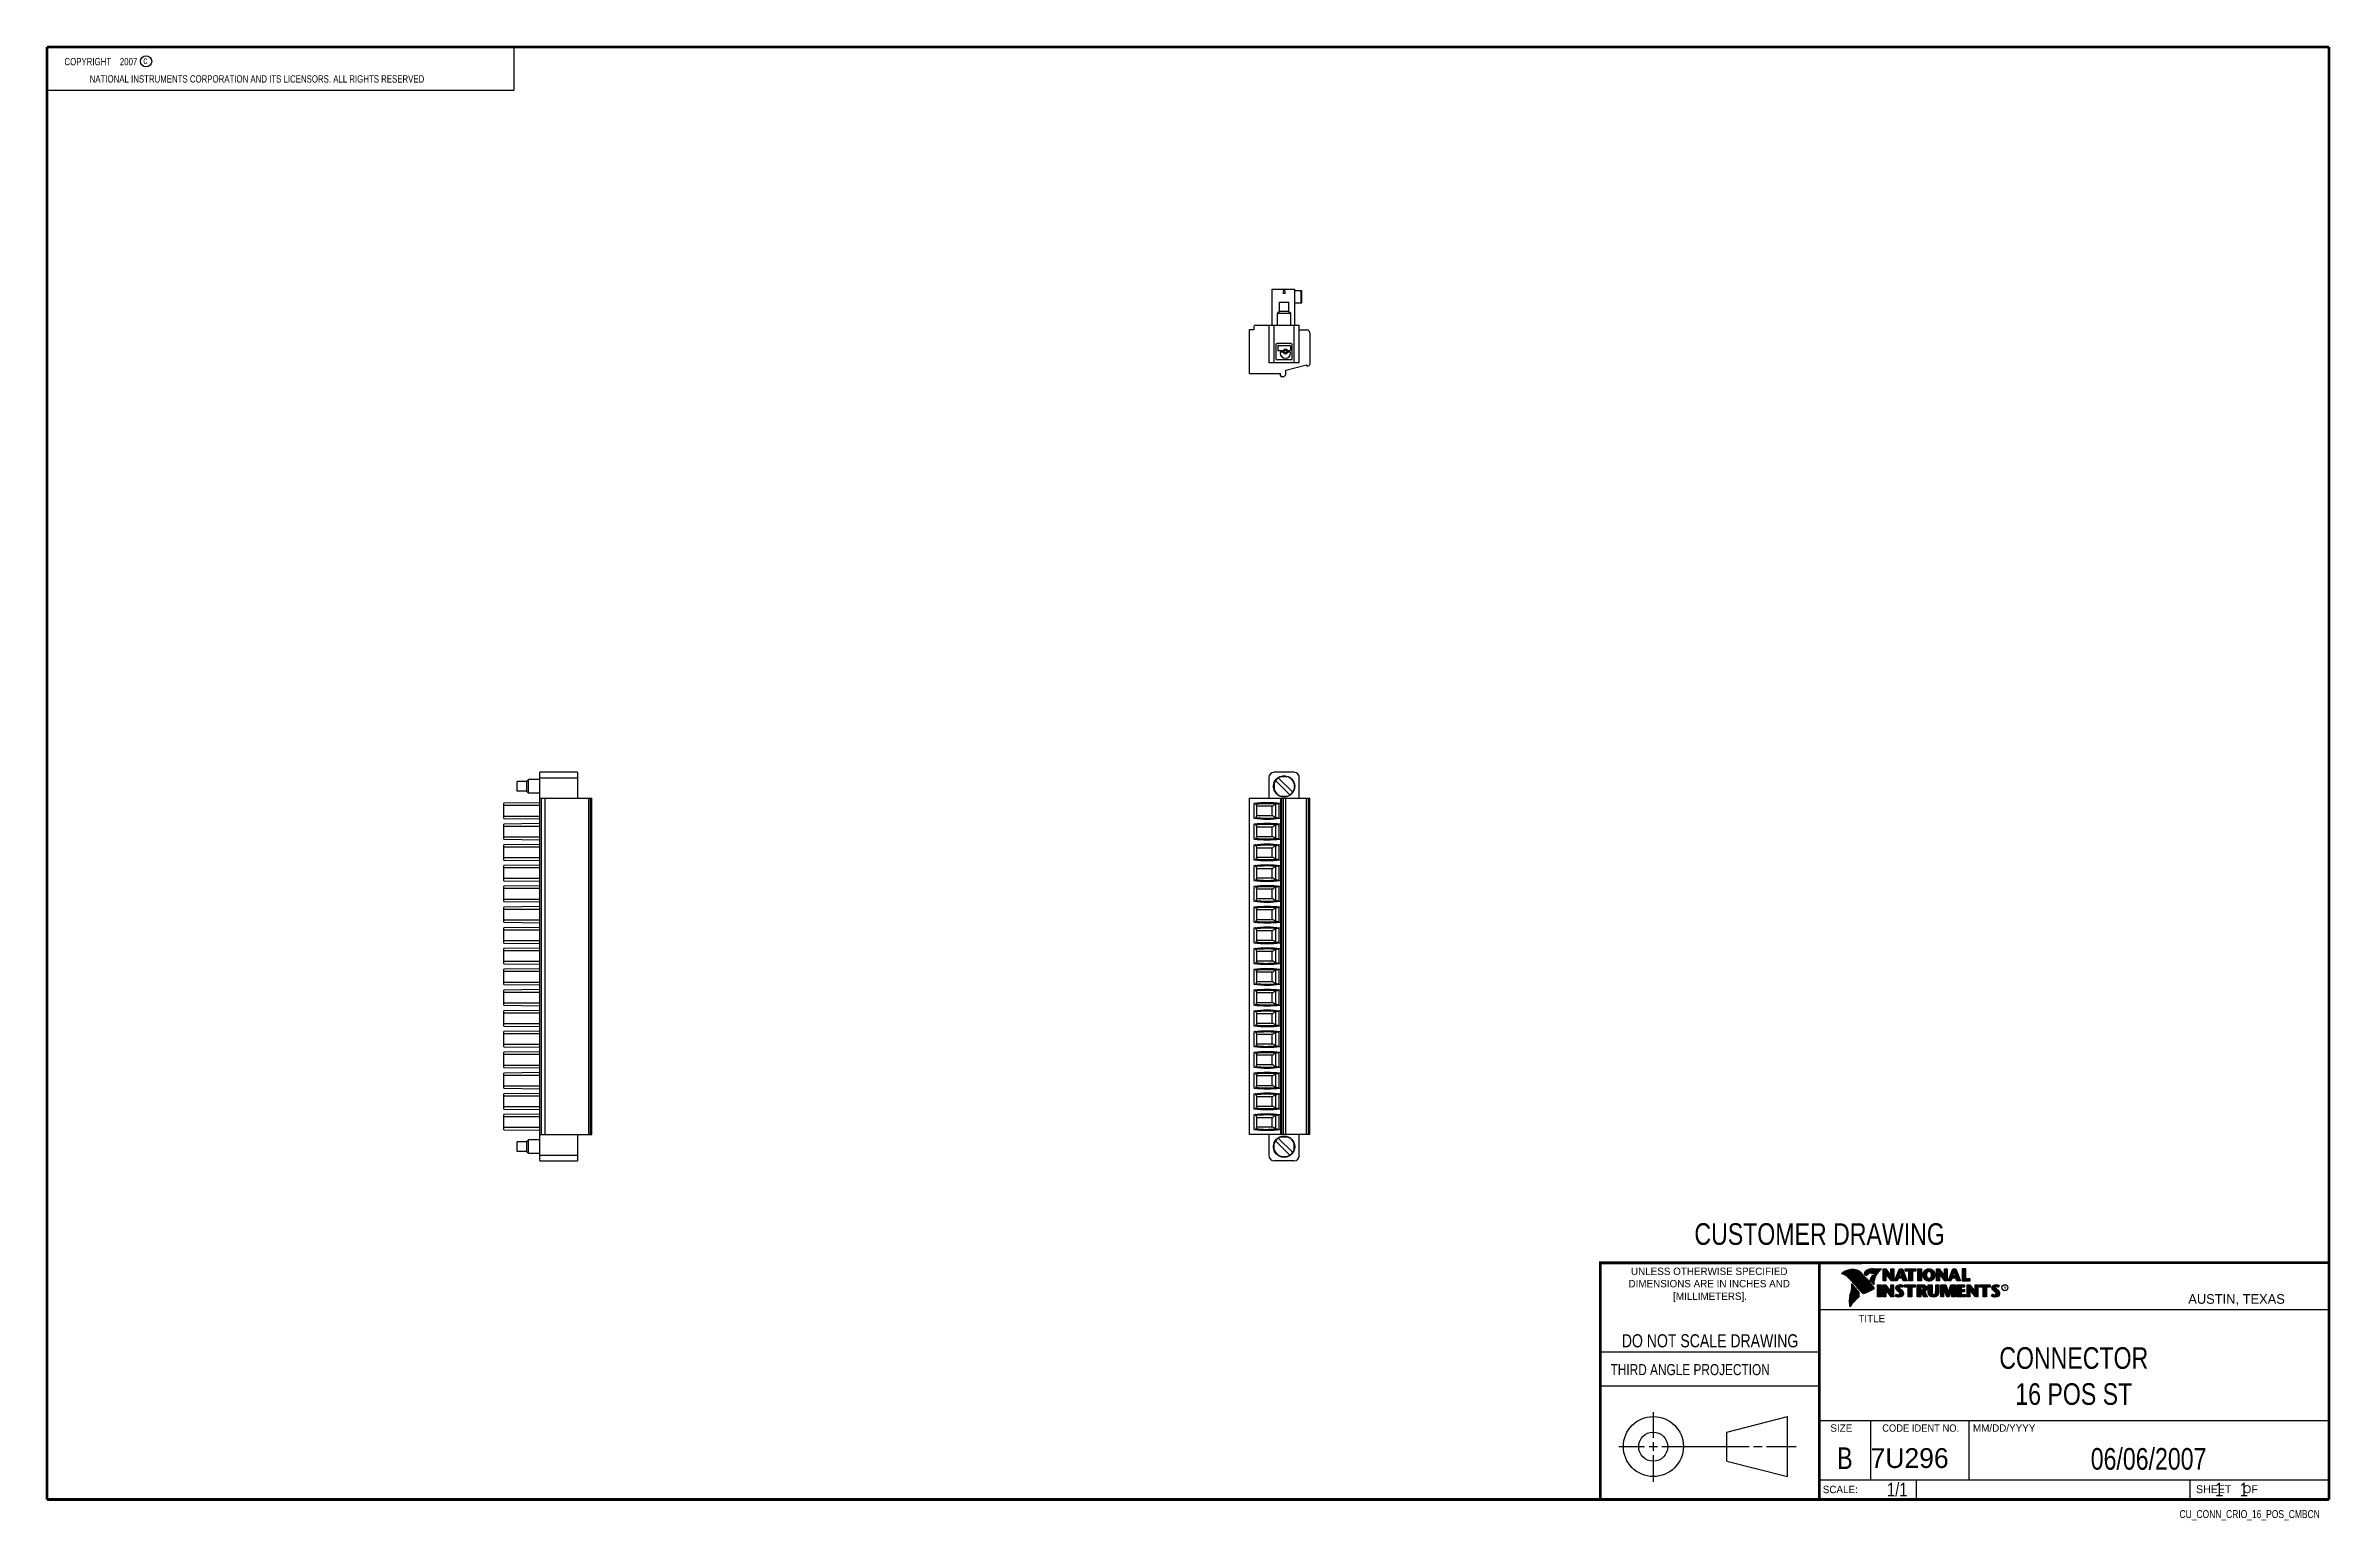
# Model space of a CAD drawing. Header units: inches. Extents: x 0.2 to 16.8, y 0.1 to 10.8.
import ezdxf
from ezdxf.enums import TextEntityAlignment as Align

# ---------------------------------------------------------------- set-up
doc = ezdxf.new("R2010")
doc.units = ezdxf.units.IN
doc.header["$LTSCALE"] = 0.935
doc.header["$MEASUREMENT"] = 0
doc.layers.get('0').update_dxf_attribs({"linetype": 'CONTINUOUS'})
doc.styles.get("Standard").update_dxf_attribs({"font": 'txt', "width": 0.8})

msp = doc.modelspace()

# ---------------------------------------------------------------- texts
at = {"color": 2, "linetype": 'CONTINUOUS', "width": 0.8}
for s, height, p in [('c', 0.053, (0.946, 10.636)), ('NATIONAL INSTRUMENTS CORPORATION AND ITS LICENSORS. ALL RIGHTS RESERVED', 0.053, (0.558, 10.502)), ('THIRD ANGLE PROJECTION', 0.08, (11.556, 1.158))]:
    msp.add_text(s, height=height, dxfattribs=at).set_placement(p)
at = {"color": 7, "linetype": 'CONTINUOUS', "width": 0.8}
for s, height, p in [('CUSTOMER DRAWING', 0.15625, (13.067, 2.1)), ('DO NOT SCALE DRAWING', 0.095, (12.275, 1.359)), ('B', 0.156, (13.25, 0.48))]:
    msp.add_text(s, height=height, dxfattribs=at).set_placement(p, align=Align.CENTER)
at = {"color": 2, "linetype": 'CONTINUOUS'}
for s, p in [('DIMENSIONS ARE IN INCHES AND', (12.269, 1.793)), ('UNLESS OTHERWISE SPECIFIED', (12.269, 1.882)), ('[MILLIMETERS].', (12.275, 1.702))]:
    msp.add_text(s, height=0.05325, dxfattribs=at).set_placement(p, align=Align.CENTER)
for s, height, p in [('R', 0.0217, (14.397, 1.778)), ('AUSTIN, TEXAS', 0.06962, (15.733, 1.674)), ('TITLE', 0.0533, (13.347, 1.54)), ('SIZE', 0.0533, (13.145, 0.749)), ('MM/DD/YYYY', 0.0533, (14.176, 0.749)), ('SCALE:', 0.0533, (13.09, 0.305)), ('SHEET    OF', 0.05726, (15.789, 0.305))]:
    msp.add_text(s, height=height, dxfattribs=at).set_placement(p)
at = {"color": 2, "linetype": 'CONTINUOUS', "width": 0.95}
msp.add_text('CODE IDENT NO.', height=0.05325, dxfattribs=at).set_placement((13.798, 0.749), align=Align.CENTER)
at = {"color": 7, "linetype": 'CONTINUOUS'}
msp.add_text('7U296', height=0.1432, dxfattribs=at).set_placement((13.436, 0.487))
at = {"color": 7, "linetype": 'CONTINUOUS', "width": 0.8}
msp.add_text('1/1', height=0.1, dxfattribs=at).set_placement((13.703, 0.281), align=Align.RIGHT)
at = {"color": 2, "linetype": 'CONTINUOUS', "width": 0.8}
msp.add_text('CU_CONN_CRIO_16_POS_CMBCN', height=0.05726, dxfattribs=at).set_placement((16.684, 0.125), align=Align.RIGHT)
at = {"color": 2, "linetype": 'CONTINUOUS', "insert": (0.313, 10.68), "char_height": 0.053, "width": 0.8904, "attachment_point": 1}
msp.add_mtext('    COPYRIGHT    2007', dxfattribs=at)
at = {"color": 7, "linetype": 'CONTINUOUS'}
for s, insert, char_height, width, attachment_point in [('CONNECTOR\\P16 POS ST', (14.905, 1.36), 0.1562, 1.125, 2), ('06/06/2007 ', (15.446, 0.631), 0.15625, 1.375, 2), ('    1    1', (15.808, 0.381), 0.1, 0.8, 1)]:
    msp.add_mtext(s, dxfattribs=dict(at, insert=insert, char_height=char_height, width=width, attachment_point=attachment_point))

# ---------------------------------------------------------------- linework, layer by layer
at = {"color": 2, "linetype": 'CONTINUOUS'}
for p, q in [((0.25, 10.759), (3.625, 10.759)), ((0.25, 10.759), (0.25, 10.446)), ((3.625, 10.759), (3.625, 10.446)), ((0.25, 10.446), (3.625, 10.446)), ((13.065, 1.97), (16.745, 1.97)), ((13.065, 1.97), (13.065, 0.261)), ((13.231, 1.893), (13.231, 1.895)), ((13.235, 1.892), (13.235, 1.897)), ((13.238, 1.891), (13.238, 1.899)), ((13.242, 1.889), (13.242, 1.901)), ((13.245, 1.888), (13.245, 1.903)), ((13.249, 1.886), (13.249, 1.905)), ((13.252, 1.884), (13.252, 1.907)), ((13.256, 1.882), (13.256, 1.908)), ((13.26, 1.88), (13.26, 1.91)), ((13.263, 1.877), (13.263, 1.911)), ((13.267, 1.875), (13.267, 1.912)), ((13.27, 1.872), (13.27, 1.914)), ((13.274, 1.869), (13.274, 1.915)), ((13.277, 1.866), (13.277, 1.916)), ((13.281, 1.862), (13.281, 1.916)), ((13.284, 1.859), (13.284, 1.917)), ((13.288, 1.855), (13.288, 1.918)), ((13.292, 1.851), (13.292, 1.919)), ((13.295, 1.847), (13.295, 1.919)), ((13.299, 1.843), (13.299, 1.92)), ((13.302, 1.839), (13.302, 1.92)), ((13.306, 1.835), (13.306, 1.92)), ((13.309, 1.831), (13.309, 1.92)), ((13.313, 1.827), (13.313, 1.92)), ((13.316, 1.823), (13.316, 1.92)), ((13.32, 1.819), (13.32, 1.919)), ((13.324, 1.815), (13.324, 1.919)), ((13.327, 1.81), (13.327, 1.918)), ((13.331, 1.806), (13.331, 1.917)), ((13.334, 1.802), (13.334, 1.916)), ((13.338, 1.798), (13.338, 1.915)), ((13.341, 1.794), (13.341, 1.914)), ((13.345, 1.79), (13.345, 1.912)), ((13.348, 1.786), (13.348, 1.91)), ((13.352, 1.782), (13.352, 1.908)), ((13.356, 1.778), (13.356, 1.906)), ((13.359, 1.774), (13.359, 1.903)), ((13.363, 1.77), (13.363, 1.899)), ((13.366, 1.766), (13.366, 1.895)), ((13.37, 1.763), (13.37, 1.892)), ((13.373, 1.759), (13.373, 1.888)), ((13.377, 1.756), (13.377, 1.884)), ((13.38, 1.753), (13.38, 1.88)), ((13.384, 1.751), (13.384, 1.877)), ((13.388, 1.751), (13.388, 1.873)), ((13.402, 1.878), (13.39, 1.892)), ((13.391, 1.752), (13.391, 1.869)), ((13.403, 1.881), (13.393, 1.893)), ((13.395, 1.891), (13.395, 1.9)), ((13.395, 1.753), (13.395, 1.865)), ((13.398, 1.887), (13.398, 1.906)), ((13.398, 1.755), (13.398, 1.862)), ((13.402, 1.882), (13.402, 1.91)), ((13.402, 1.756), (13.402, 1.857)), ((13.405, 1.882), (13.405, 1.913)), ((13.405, 1.758), (13.405, 1.853)), ((13.409, 1.884), (13.409, 1.915)), ((13.409, 1.759), (13.409, 1.849)), ((13.412, 1.887), (13.412, 1.917)), ((13.412, 1.761), (13.412, 1.845)), ((13.416, 1.89), (13.416, 1.918)), ((13.416, 1.762), (13.416, 1.84)), ((13.42, 1.894), (13.42, 1.919)), ((13.42, 1.764), (13.42, 1.836)), ((13.423, 1.896), (13.423, 1.92)), ((13.423, 1.766), (13.423, 1.832)), ((13.427, 1.898), (13.427, 1.921)), ((13.427, 1.767), (13.427, 1.827)), ((13.43, 1.899), (13.43, 1.921)), ((13.43, 1.769), (13.43, 1.823)), ((13.441, 1.833), (13.432, 1.844)), ((13.434, 1.9), (13.434, 1.922)), ((13.434, 1.771), (13.434, 1.819)), ((13.443, 1.834), (13.435, 1.844)), ((13.437, 1.899), (13.437, 1.922)), ((13.437, 1.841), (13.437, 1.849)), ((13.441, 1.898), (13.441, 1.923)), ((13.441, 1.837), (13.441, 1.857)), ((13.444, 1.897), (13.444, 1.923)), ((13.444, 1.833), (13.444, 1.867)), ((13.448, 1.897), (13.448, 1.923)), ((13.448, 1.829), (13.448, 1.873)), ((13.451, 1.897), (13.451, 1.924)), ((13.451, 1.825), (13.451, 1.876)), ((13.453, 1.926), (13.513, 1.927)), ((13.453, 1.924), (13.507, 1.924)), ((13.455, 1.896), (13.455, 1.924)), ((13.455, 1.821), (13.455, 1.878)), ((13.459, 1.896), (13.459, 1.924)), ((13.459, 1.83), (13.459, 1.879)), ((13.462, 1.896), (13.462, 1.924)), ((13.462, 1.854), (13.462, 1.88)), ((13.466, 1.894), (13.466, 1.924)), ((13.466, 1.864), (13.466, 1.88)), ((13.469, 1.872), (13.469, 1.924)), ((13.473, 1.879), (13.473, 1.924)), ((13.476, 1.886), (13.476, 1.924)), ((13.48, 1.892), (13.48, 1.924)), ((13.483, 1.897), (13.483, 1.924)), ((13.487, 1.902), (13.487, 1.924)), ((13.491, 1.907), (13.491, 1.924)), ((13.494, 1.911), (13.494, 1.924)), ((13.498, 1.915), (13.498, 1.924)), ((13.501, 1.919), (13.501, 1.924)), ((13.526, 1.926), (13.545, 1.926)), ((13.526, 1.839), (13.526, 1.926)), ((13.547, 1.839), (13.526, 1.839)), ((13.529, 1.924), (13.544, 1.924)), ((13.529, 1.841), (13.529, 1.924)), ((13.544, 1.841), (13.529, 1.841)), ((13.533, 1.841), (13.533, 1.924)), ((13.537, 1.841), (13.537, 1.924)), ((13.54, 1.841), (13.54, 1.924)), ((13.544, 1.924), (13.585, 1.869)), ((13.544, 1.898), (13.544, 1.924)), ((13.587, 1.841), (13.544, 1.898)), ((13.544, 1.898), (13.544, 1.841)), ((13.545, 1.926), (13.583, 1.877)), ((13.547, 1.894), (13.547, 1.919)), ((13.586, 1.839), (13.547, 1.89)), ((13.547, 1.89), (13.547, 1.839)), ((13.551, 1.889), (13.551, 1.915)), ((13.554, 1.885), (13.554, 1.91)), ((13.558, 1.88), (13.558, 1.906)), ((13.561, 1.876), (13.561, 1.901)), ((13.565, 1.871), (13.565, 1.897)), ((13.568, 1.867), (13.568, 1.892)), ((13.571, 1.862), (13.571, 1.887)), ((13.575, 1.858), (13.575, 1.883)), ((13.578, 1.853), (13.578, 1.878)), ((13.582, 1.848), (13.582, 1.874)), ((13.583, 1.926), (13.604, 1.926)), ((13.583, 1.877), (13.583, 1.926)), ((13.585, 1.924), (13.601, 1.924)), ((13.585, 1.869), (13.585, 1.924)), ((13.585, 1.844), (13.585, 1.869)), ((13.604, 1.839), (13.586, 1.839)), ((13.601, 1.841), (13.587, 1.841)), ((13.589, 1.841), (13.589, 1.924)), ((13.592, 1.841), (13.592, 1.924)), ((13.596, 1.841), (13.596, 1.924)), ((13.599, 1.841), (13.599, 1.924)), ((13.601, 1.924), (13.601, 1.841)), ((13.604, 1.926), (13.604, 1.839)), ((13.609, 1.839), (13.644, 1.926)), ((13.629, 1.839), (13.609, 1.839)), ((13.613, 1.842), (13.646, 1.924)), ((13.628, 1.842), (13.613, 1.842)), ((13.617, 1.842), (13.617, 1.852)), ((13.62, 1.842), (13.62, 1.86)), ((13.624, 1.842), (13.624, 1.869)), ((13.627, 1.842), (13.627, 1.877)), ((13.636, 1.862), (13.628, 1.842)), ((13.638, 1.86), (13.629, 1.839)), ((13.631, 1.849), (13.631, 1.886)), ((13.634, 1.857), (13.634, 1.894)), ((13.666, 1.862), (13.636, 1.862)), ((13.638, 1.862), (13.638, 1.903)), ((13.665, 1.86), (13.638, 1.86)), ((13.639, 1.871), (13.65, 1.907)), ((13.664, 1.871), (13.639, 1.871)), ((13.641, 1.878), (13.641, 1.911)), ((13.641, 1.862), (13.641, 1.871)), ((13.642, 1.874), (13.652, 1.905)), ((13.661, 1.874), (13.642, 1.874)), ((13.644, 1.926), (13.666, 1.926)), ((13.644, 1.889), (13.644, 1.92)), ((13.644, 1.862), (13.644, 1.871)), ((13.646, 1.924), (13.665, 1.924)), ((13.648, 1.901), (13.648, 1.924)), ((13.648, 1.862), (13.648, 1.871)), ((13.65, 1.907), (13.654, 1.907)), ((13.651, 1.907), (13.651, 1.924)), ((13.651, 1.862), (13.651, 1.871)), ((13.652, 1.905), (13.652, 1.905)), ((13.652, 1.905), (13.661, 1.874)), ((13.654, 1.907), (13.664, 1.871)), ((13.655, 1.904), (13.655, 1.924)), ((13.655, 1.862), (13.655, 1.871)), ((13.658, 1.892), (13.658, 1.924)), ((13.658, 1.862), (13.658, 1.871)), ((13.662, 1.879), (13.662, 1.924)), ((13.662, 1.862), (13.662, 1.871)), ((13.665, 1.924), (13.696, 1.842)), ((13.665, 1.862), (13.665, 1.922)), ((13.672, 1.839), (13.665, 1.86)), ((13.666, 1.926), (13.7, 1.839)), ((13.673, 1.842), (13.666, 1.862)), ((13.669, 1.855), (13.669, 1.913)), ((13.672, 1.845), (13.672, 1.904)), ((13.7, 1.839), (13.672, 1.839)), ((13.696, 1.842), (13.673, 1.842)), ((13.676, 1.842), (13.676, 1.895)), ((13.679, 1.842), (13.679, 1.885)), ((13.683, 1.842), (13.683, 1.876)), ((13.686, 1.842), (13.686, 1.867)), ((13.687, 1.926), (13.763, 1.926)), ((13.687, 1.91), (13.687, 1.926)), ((13.712, 1.91), (13.687, 1.91)), ((13.689, 1.924), (13.761, 1.924)), ((13.689, 1.912), (13.689, 1.924)), ((13.714, 1.912), (13.689, 1.912)), ((13.69, 1.842), (13.69, 1.858)), ((13.693, 1.912), (13.693, 1.924)), ((13.693, 1.842), (13.693, 1.849)), ((13.697, 1.912), (13.697, 1.924)), ((13.7, 1.912), (13.7, 1.924)), ((13.704, 1.912), (13.704, 1.924)), ((13.707, 1.912), (13.707, 1.924)), ((13.71, 1.912), (13.71, 1.924)), ((13.712, 1.839), (13.712, 1.91)), ((13.738, 1.839), (13.712, 1.839)), ((13.714, 1.912), (13.714, 1.924)), ((13.714, 1.842), (13.714, 1.912)), ((13.736, 1.842), (13.714, 1.842)), ((13.717, 1.842), (13.717, 1.924)), ((13.721, 1.842), (13.721, 1.924)), ((13.724, 1.842), (13.724, 1.924)), ((13.728, 1.842), (13.728, 1.924)), ((13.731, 1.842), (13.731, 1.924)), ((13.736, 1.912), (13.735, 1.924)), ((13.761, 1.912), (13.736, 1.912)), ((13.736, 1.912), (13.736, 1.842)), ((13.738, 1.912), (13.738, 1.924)), ((13.763, 1.91), (13.738, 1.91)), ((13.738, 1.91), (13.738, 1.839)), ((13.742, 1.912), (13.742, 1.924)), ((13.745, 1.912), (13.745, 1.924)), ((13.749, 1.912), (13.749, 1.924)), ((13.752, 1.912), (13.752, 1.924)), ((13.756, 1.912), (13.756, 1.924)), ((13.759, 1.912), (13.759, 1.924)), ((13.761, 1.924), (13.761, 1.912)), ((13.763, 1.926), (13.763, 1.91)), ((13.777, 1.926), (13.803, 1.926)), ((13.777, 1.839), (13.777, 1.926)), ((13.803, 1.839), (13.777, 1.839)), ((13.779, 1.924), (13.801, 1.924)), ((13.779, 1.842), (13.779, 1.924)), ((13.801, 1.842), (13.779, 1.842)), ((13.783, 1.842), (13.783, 1.924)), ((13.787, 1.842), (13.787, 1.924)), ((13.79, 1.842), (13.79, 1.924)), ((13.794, 1.842), (13.794, 1.924)), ((13.797, 1.842), (13.797, 1.924)), ((13.801, 1.924), (13.801, 1.842)), ((13.803, 1.926), (13.803, 1.839)), ((13.815, 1.885), (13.816, 1.887)), ((13.815, 1.883), (13.815, 1.885)), ((13.815, 1.882), (13.815, 1.883)), ((13.816, 1.88), (13.815, 1.882)), ((13.816, 1.894), (13.817, 1.896)), ((13.816, 1.892), (13.816, 1.894)), ((13.816, 1.891), (13.816, 1.892)), ((13.816, 1.889), (13.816, 1.891)), ((13.816, 1.887), (13.816, 1.889)), ((13.816, 1.878), (13.816, 1.88)), ((13.816, 1.876), (13.816, 1.878)), ((13.816, 1.874), (13.816, 1.876)), ((13.817, 1.872), (13.816, 1.874)), ((13.817, 1.897), (13.818, 1.899)), ((13.817, 1.896), (13.817, 1.897)), ((13.817, 1.871), (13.817, 1.872)), ((13.817, 1.869), (13.817, 1.871)), ((13.818, 1.867), (13.817, 1.869)), ((13.818, 1.901), (13.819, 1.902)), ((13.818, 1.899), (13.818, 1.901)), ((13.818, 1.89), (13.819, 1.892)), ((13.818, 1.889), (13.818, 1.89)), ((13.818, 1.887), (13.818, 1.889)), ((13.818, 1.885), (13.818, 1.887)), ((13.818, 1.883), (13.818, 1.885)), ((13.818, 1.882), (13.818, 1.883)), ((13.818, 1.88), (13.818, 1.882)), ((13.818, 1.878), (13.818, 1.88)), ((13.818, 1.876), (13.818, 1.878)), ((13.819, 1.875), (13.818, 1.876)), ((13.819, 1.866), (13.818, 1.867)), ((13.819, 1.902), (13.82, 1.904)), ((13.819, 1.895), (13.82, 1.897)), ((13.819, 1.894), (13.819, 1.895)), ((13.819, 1.892), (13.819, 1.894)), ((13.819, 1.873), (13.819, 1.875)), ((13.819, 1.871), (13.819, 1.873)), ((13.82, 1.87), (13.819, 1.871)), ((13.819, 1.864), (13.819, 1.866)), ((13.82, 1.862), (13.819, 1.864)), ((13.82, 1.904), (13.821, 1.905)), ((13.82, 1.898), (13.821, 1.9)), ((13.82, 1.897), (13.82, 1.898)), ((13.82, 1.868), (13.82, 1.87)), ((13.821, 1.866), (13.82, 1.868)), ((13.821, 1.861), (13.82, 1.862)), ((13.821, 1.906), (13.822, 1.908)), ((13.821, 1.905), (13.821, 1.906)), ((13.821, 1.901), (13.822, 1.902)), ((13.821, 1.9), (13.821, 1.901)), ((13.821, 1.866), (13.821, 1.9)), ((13.821, 1.865), (13.821, 1.866)), ((13.822, 1.863), (13.821, 1.865)), ((13.821, 1.859), (13.821, 1.861)), ((13.822, 1.858), (13.821, 1.859)), ((13.822, 1.908), (13.823, 1.909)), ((13.822, 1.902), (13.823, 1.904)), ((13.823, 1.862), (13.822, 1.863)), ((13.823, 1.856), (13.822, 1.858)), ((13.823, 1.909), (13.824, 1.911)), ((13.823, 1.904), (13.824, 1.905)), ((13.824, 1.86), (13.823, 1.862)), ((13.824, 1.855), (13.823, 1.856)), ((13.824, 1.911), (13.825, 1.912)), ((13.824, 1.906), (13.825, 1.908)), ((13.824, 1.859), (13.824, 1.906)), ((13.824, 1.905), (13.824, 1.906)), ((13.824, 1.859), (13.824, 1.86)), ((13.825, 1.858), (13.824, 1.859)), ((13.825, 1.854), (13.824, 1.855)), ((13.825, 1.912), (13.826, 1.913)), ((13.825, 1.908), (13.826, 1.909)), ((13.826, 1.856), (13.825, 1.858)), ((13.826, 1.852), (13.825, 1.854)), ((13.826, 1.913), (13.828, 1.914)), ((13.826, 1.909), (13.827, 1.91)), ((13.827, 1.855), (13.826, 1.856)), ((13.827, 1.851), (13.826, 1.852)), ((13.827, 1.91), (13.828, 1.911)), ((13.828, 1.854), (13.827, 1.855)), ((13.828, 1.85), (13.827, 1.851)), ((13.828, 1.914), (13.829, 1.916)), ((13.828, 1.911), (13.829, 1.913)), ((13.828, 1.854), (13.828, 1.911)), ((13.829, 1.853), (13.828, 1.854)), ((13.829, 1.849), (13.828, 1.85)), ((13.829, 1.916), (13.83, 1.917)), ((13.829, 1.913), (13.831, 1.914)), ((13.83, 1.852), (13.829, 1.853)), ((13.831, 1.848), (13.829, 1.849)), ((13.83, 1.917), (13.831, 1.918)), ((13.831, 1.851), (13.83, 1.852)), ((13.831, 1.918), (13.833, 1.919)), ((13.831, 1.851), (13.832, 1.915)), ((13.831, 1.914), (13.832, 1.915)), ((13.832, 1.85), (13.831, 1.851)), ((13.832, 1.847), (13.831, 1.848)), ((13.832, 1.915), (13.833, 1.916)), ((13.833, 1.849), (13.832, 1.85)), ((13.833, 1.846), (13.832, 1.847)), ((13.833, 1.919), (13.834, 1.92)), ((13.833, 1.916), (13.834, 1.917)), ((13.835, 1.848), (13.833, 1.849)), ((13.835, 1.845), (13.833, 1.846)), ((13.834, 1.92), (13.835, 1.921)), ((13.834, 1.917), (13.835, 1.918)), ((13.835, 1.921), (13.837, 1.922)), ((13.835, 1.918), (13.837, 1.919)), ((13.835, 1.848), (13.835, 1.918)), ((13.836, 1.847), (13.835, 1.848)), ((13.836, 1.844), (13.835, 1.845)), ((13.837, 1.846), (13.836, 1.847)), ((13.837, 1.843), (13.836, 1.844)), ((13.837, 1.922), (13.838, 1.922)), ((13.837, 1.919), (13.838, 1.919)), ((13.839, 1.845), (13.837, 1.846)), ((13.839, 1.842), (13.837, 1.843)), ((13.838, 1.922), (13.84, 1.923)), ((13.838, 1.919), (13.839, 1.92)), ((13.839, 1.845), (13.838, 1.919)), ((13.839, 1.92), (13.841, 1.921)), ((13.84, 1.845), (13.839, 1.845)), ((13.841, 1.842), (13.839, 1.842)), ((13.84, 1.923), (13.841, 1.924)), ((13.84, 1.892), (13.841, 1.893)), ((13.84, 1.891), (13.84, 1.892)), ((13.84, 1.89), (13.84, 1.891)), ((13.84, 1.889), (13.84, 1.89)), ((13.84, 1.888), (13.84, 1.889)), ((13.84, 1.887), (13.84, 1.888)), ((13.84, 1.886), (13.84, 1.887)), ((13.84, 1.884), (13.84, 1.886)), ((13.84, 1.883), (13.84, 1.884)), ((13.84, 1.882), (13.84, 1.883)), ((13.84, 1.881), (13.84, 1.882)), ((13.84, 1.88), (13.84, 1.881)), ((13.84, 1.878), (13.84, 1.88)), ((13.84, 1.877), (13.84, 1.878)), ((13.84, 1.876), (13.84, 1.877)), ((13.84, 1.875), (13.84, 1.876)), ((13.84, 1.874), (13.84, 1.875)), ((13.841, 1.873), (13.84, 1.874)), ((13.841, 1.844), (13.84, 1.845)), ((13.841, 1.924), (13.843, 1.924)), ((13.841, 1.921), (13.842, 1.921)), ((13.841, 1.897), (13.842, 1.898)), ((13.841, 1.896), (13.841, 1.897)), ((13.841, 1.895), (13.841, 1.896)), ((13.841, 1.894), (13.841, 1.895)), ((13.841, 1.893), (13.841, 1.894)), ((13.841, 1.872), (13.841, 1.873)), ((13.841, 1.871), (13.841, 1.872)), ((13.841, 1.87), (13.841, 1.871)), ((13.841, 1.869), (13.841, 1.87)), ((13.842, 1.868), (13.841, 1.869)), ((13.841, 1.844), (13.842, 1.868)), ((13.843, 1.843), (13.841, 1.844)), ((13.842, 1.841), (13.841, 1.842)), ((13.842, 1.921), (13.844, 1.922)), ((13.842, 1.899), (13.842, 1.921)), ((13.842, 1.9), (13.843, 1.901)), ((13.842, 1.899), (13.842, 1.9)), ((13.842, 1.898), (13.842, 1.899)), ((13.842, 1.889), (13.843, 1.89)), ((13.842, 1.888), (13.842, 1.889)), ((13.842, 1.887), (13.842, 1.888)), ((13.842, 1.886), (13.842, 1.887)), ((13.842, 1.884), (13.842, 1.886)), ((13.842, 1.883), (13.842, 1.884)), ((13.842, 1.882), (13.842, 1.883)), ((13.842, 1.881), (13.842, 1.882)), ((13.842, 1.88), (13.842, 1.881)), ((13.842, 1.879), (13.842, 1.88)), ((13.842, 1.877), (13.842, 1.879)), ((13.843, 1.876), (13.842, 1.877)), ((13.842, 1.867), (13.842, 1.868)), ((13.842, 1.866), (13.842, 1.867)), ((13.843, 1.865), (13.842, 1.866)), ((13.844, 1.84), (13.842, 1.841)), ((13.843, 1.924), (13.844, 1.925)), ((13.843, 1.902), (13.844, 1.903)), ((13.843, 1.901), (13.843, 1.902)), ((13.843, 1.902), (13.843, 1.902)), ((13.843, 1.895), (13.844, 1.896)), ((13.843, 1.894), (13.843, 1.895)), ((13.843, 1.893), (13.843, 1.894)), ((13.843, 1.892), (13.843, 1.893)), ((13.843, 1.891), (13.843, 1.892)), ((13.843, 1.89), (13.843, 1.891)), ((13.843, 1.875), (13.843, 1.876)), ((13.843, 1.874), (13.843, 1.875)), ((13.843, 1.873), (13.843, 1.874)), ((13.843, 1.872), (13.843, 1.873)), ((13.843, 1.871), (13.843, 1.872)), ((13.844, 1.87), (13.843, 1.871)), ((13.843, 1.864), (13.843, 1.865)), ((13.843, 1.863), (13.843, 1.864)), ((13.844, 1.862), (13.843, 1.863)), ((13.845, 1.843), (13.843, 1.843)), ((13.844, 1.925), (13.846, 1.925)), ((13.844, 1.922), (13.845, 1.922)), ((13.844, 1.904), (13.845, 1.905)), ((13.844, 1.903), (13.844, 1.904)), ((13.844, 1.898), (13.845, 1.899)), ((13.844, 1.897), (13.844, 1.898)), ((13.844, 1.896), (13.844, 1.897)), ((13.844, 1.897), (13.844, 1.897)), ((13.844, 1.869), (13.844, 1.87)), ((13.844, 1.868), (13.844, 1.869)), ((13.845, 1.867), (13.844, 1.868)), ((13.844, 1.868), (13.844, 1.868)), ((13.845, 1.861), (13.844, 1.862)), ((13.844, 1.862), (13.844, 1.862)), ((13.846, 1.84), (13.844, 1.84)), ((13.845, 1.922), (13.847, 1.923)), ((13.845, 1.905), (13.845, 1.922)), ((13.845, 1.905), (13.846, 1.906)), ((13.845, 1.905), (13.845, 1.905)), ((13.845, 1.9), (13.846, 1.901)), ((13.845, 1.899), (13.845, 1.9)), ((13.845, 1.9), (13.845, 1.9)), ((13.845, 1.866), (13.845, 1.867)), ((13.845, 1.865), (13.845, 1.866)), ((13.846, 1.864), (13.845, 1.865)), ((13.845, 1.86), (13.845, 1.861)), ((13.846, 1.859), (13.845, 1.86)), ((13.846, 1.842), (13.845, 1.843)), ((13.846, 1.925), (13.848, 1.926)), ((13.846, 1.906), (13.846, 1.907)), ((13.846, 1.907), (13.847, 1.907)), ((13.846, 1.902), (13.846, 1.903)), ((13.846, 1.903), (13.847, 1.903)), ((13.846, 1.901), (13.846, 1.902)), ((13.846, 1.863), (13.846, 1.864)), ((13.846, 1.864), (13.846, 1.864)), ((13.847, 1.862), (13.846, 1.863)), ((13.847, 1.858), (13.846, 1.859)), ((13.846, 1.859), (13.846, 1.859)), ((13.846, 1.842), (13.846, 1.859)), ((13.848, 1.842), (13.846, 1.842)), ((13.847, 1.839), (13.846, 1.84)), ((13.847, 1.923), (13.848, 1.923)), ((13.847, 1.907), (13.848, 1.908)), ((13.847, 1.904), (13.848, 1.905)), ((13.847, 1.903), (13.847, 1.904)), ((13.848, 1.861), (13.847, 1.862)), ((13.847, 1.862), (13.847, 1.862)), ((13.848, 1.858), (13.847, 1.858)), ((13.849, 1.839), (13.847, 1.839)), ((13.848, 1.926), (13.849, 1.926)), ((13.848, 1.923), (13.85, 1.924)), ((13.848, 1.908), (13.848, 1.909)), ((13.848, 1.909), (13.849, 1.909)), ((13.848, 1.905), (13.849, 1.906)), ((13.848, 1.905), (13.848, 1.905)), ((13.848, 1.86), (13.848, 1.861)), ((13.849, 1.86), (13.848, 1.86)), ((13.848, 1.857), (13.848, 1.858)), ((13.849, 1.856), (13.848, 1.857)), ((13.85, 1.842), (13.848, 1.842)), ((13.849, 1.926), (13.851, 1.926)), ((13.849, 1.909), (13.85, 1.91)), ((13.849, 1.906), (13.85, 1.907)), ((13.849, 1.906), (13.849, 1.906)), ((13.849, 1.859), (13.849, 1.86)), ((13.85, 1.859), (13.849, 1.859)), ((13.85, 1.856), (13.849, 1.856)), ((13.851, 1.839), (13.849, 1.839)), ((13.85, 1.924), (13.851, 1.924)), ((13.85, 1.909), (13.85, 1.924)), ((13.85, 1.91), (13.85, 1.91)), ((13.85, 1.91), (13.851, 1.91)), ((13.85, 1.907), (13.851, 1.907)), ((13.85, 1.907), (13.85, 1.907)), ((13.851, 1.858), (13.85, 1.859)), ((13.851, 1.855), (13.85, 1.856)), ((13.85, 1.842), (13.85, 1.856)), ((13.851, 1.841), (13.85, 1.842)), ((13.851, 1.926), (13.853, 1.927)), ((13.851, 1.924), (13.853, 1.924)), ((13.851, 1.91), (13.852, 1.911)), ((13.851, 1.907), (13.852, 1.908)), ((13.852, 1.858), (13.851, 1.858)), ((13.851, 1.858), (13.851, 1.858)), ((13.852, 1.855), (13.851, 1.855)), ((13.851, 1.855), (13.851, 1.855)), ((13.853, 1.841), (13.851, 1.841)), ((13.853, 1.839), (13.851, 1.839)), ((13.852, 1.911), (13.853, 1.911)), ((13.852, 1.908), (13.853, 1.908)), ((13.852, 1.908), (13.852, 1.908)), ((13.852, 1.857), (13.852, 1.858)), ((13.853, 1.857), (13.852, 1.857)), ((13.853, 1.854), (13.852, 1.855)), ((13.853, 1.927), (13.854, 1.927)), ((13.853, 1.924), (13.855, 1.924)), ((13.853, 1.911), (13.853, 1.924)), ((13.853, 1.911), (13.854, 1.911)), ((13.853, 1.908), (13.854, 1.908)), ((13.854, 1.857), (13.853, 1.857)), ((13.854, 1.854), (13.853, 1.854)), ((13.853, 1.841), (13.853, 1.854)), ((13.855, 1.841), (13.853, 1.841)), ((13.855, 1.838), (13.853, 1.839)), ((13.854, 1.927), (13.856, 1.927)), ((13.854, 1.911), (13.855, 1.912)), ((13.854, 1.911), (13.854, 1.911)), ((13.854, 1.909), (13.855, 1.909)), ((13.854, 1.908), (13.854, 1.909)), ((13.855, 1.856), (13.854, 1.857)), ((13.854, 1.857), (13.854, 1.857)), ((13.855, 1.854), (13.854, 1.854)), ((13.855, 1.924), (13.856, 1.924)), ((13.855, 1.912), (13.856, 1.912)), ((13.855, 1.909), (13.856, 1.909)), ((13.856, 1.856), (13.855, 1.856)), ((13.856, 1.854), (13.855, 1.854)), ((13.857, 1.841), (13.855, 1.841)), ((13.857, 1.838), (13.855, 1.838)), ((13.856, 1.927), (13.858, 1.927)), ((13.856, 1.924), (13.858, 1.924)), ((13.856, 1.912), (13.856, 1.924)), ((13.856, 1.912), (13.857, 1.912)), ((13.856, 1.909), (13.856, 1.909)), ((13.856, 1.909), (13.857, 1.909)), ((13.857, 1.856), (13.856, 1.856)), ((13.857, 1.854), (13.856, 1.854)), ((13.856, 1.854), (13.856, 1.854)), ((13.856, 1.841), (13.856, 1.854)), ((13.857, 1.912), (13.858, 1.912)), ((13.857, 1.909), (13.858, 1.909)), ((13.858, 1.856), (13.857, 1.856)), ((13.857, 1.856), (13.857, 1.856)), ((13.858, 1.854), (13.857, 1.854)), ((13.858, 1.841), (13.857, 1.841)), ((13.858, 1.838), (13.857, 1.838)), ((13.858, 1.927), (13.86, 1.927)), ((13.858, 1.924), (13.86, 1.924)), ((13.858, 1.912), (13.859, 1.912)), ((13.858, 1.909), (13.859, 1.909)), ((13.859, 1.856), (13.858, 1.856)), ((13.859, 1.854), (13.858, 1.854)), ((13.86, 1.841), (13.858, 1.841)), ((13.86, 1.838), (13.858, 1.838)), ((13.859, 1.912), (13.86, 1.912)), ((13.859, 1.909), (13.859, 1.909)), ((13.859, 1.909), (13.86, 1.909)), ((13.86, 1.856), (13.859, 1.856)), ((13.86, 1.854), (13.859, 1.854)), ((13.86, 1.927), (13.861, 1.927)), ((13.86, 1.924), (13.861, 1.924)), ((13.86, 1.912), (13.861, 1.911)), ((13.86, 1.909), (13.861, 1.909)), ((13.861, 1.857), (13.86, 1.856)), ((13.86, 1.856), (13.86, 1.856)), ((13.861, 1.854), (13.86, 1.854)), ((13.86, 1.841), (13.86, 1.854)), ((13.862, 1.841), (13.86, 1.841)), ((13.862, 1.838), (13.86, 1.838)), ((13.861, 1.927), (13.863, 1.927)), ((13.861, 1.924), (13.863, 1.924)), ((13.861, 1.911), (13.861, 1.924)), ((13.861, 1.911), (13.862, 1.911)), ((13.861, 1.909), (13.862, 1.909)), ((13.862, 1.857), (13.861, 1.857)), ((13.862, 1.854), (13.861, 1.854)), ((13.862, 1.911), (13.862, 1.911)), ((13.862, 1.911), (13.863, 1.911)), ((13.862, 1.909), (13.862, 1.908)), ((13.862, 1.908), (13.863, 1.908)), ((13.863, 1.857), (13.862, 1.857)), ((13.863, 1.854), (13.862, 1.854)), ((13.864, 1.841), (13.862, 1.841)), ((13.864, 1.839), (13.862, 1.838)), ((13.863, 1.927), (13.865, 1.926)), ((13.863, 1.924), (13.864, 1.924)), ((13.863, 1.911), (13.864, 1.91)), ((13.863, 1.908), (13.864, 1.908)), ((13.864, 1.858), (13.863, 1.857)), ((13.863, 1.857), (13.863, 1.857)), ((13.863, 1.841), (13.864, 1.855)), ((13.864, 1.855), (13.863, 1.854)), ((13.864, 1.924), (13.866, 1.924)), ((13.864, 1.91), (13.864, 1.924)), ((13.864, 1.91), (13.865, 1.91)), ((13.864, 1.908), (13.864, 1.908)), ((13.864, 1.908), (13.865, 1.907)), ((13.865, 1.858), (13.864, 1.858)), ((13.864, 1.855), (13.864, 1.855)), ((13.865, 1.855), (13.864, 1.855)), ((13.865, 1.841), (13.864, 1.841)), ((13.866, 1.839), (13.864, 1.839)), ((13.865, 1.926), (13.867, 1.926)), ((13.865, 1.91), (13.866, 1.91)), ((13.865, 1.907), (13.866, 1.907)), ((13.866, 1.859), (13.865, 1.858)), ((13.865, 1.858), (13.865, 1.858)), ((13.866, 1.856), (13.865, 1.855)), ((13.867, 1.842), (13.865, 1.841)), ((13.866, 1.924), (13.868, 1.923)), ((13.866, 1.91), (13.866, 1.909)), ((13.866, 1.909), (13.867, 1.909)), ((13.866, 1.907), (13.866, 1.906)), ((13.866, 1.906), (13.867, 1.906)), ((13.867, 1.86), (13.866, 1.859)), ((13.866, 1.859), (13.866, 1.859)), ((13.867, 1.856), (13.866, 1.856)), ((13.867, 1.839), (13.866, 1.839)), ((13.867, 1.926), (13.868, 1.926)), ((13.867, 1.909), (13.868, 1.909)), ((13.867, 1.906), (13.867, 1.906)), ((13.867, 1.906), (13.868, 1.905)), ((13.868, 1.861), (13.867, 1.86)), ((13.867, 1.86), (13.867, 1.86)), ((13.867, 1.857), (13.867, 1.856)), ((13.868, 1.857), (13.867, 1.857)), ((13.867, 1.842), (13.867, 1.856)), ((13.868, 1.842), (13.867, 1.842)), ((13.869, 1.839), (13.867, 1.839)), ((13.868, 1.926), (13.87, 1.925)), ((13.868, 1.923), (13.869, 1.923)), ((13.868, 1.909), (13.868, 1.923)), ((13.868, 1.909), (13.868, 1.908)), ((13.868, 1.908), (13.869, 1.908)), ((13.868, 1.905), (13.868, 1.905)), ((13.868, 1.905), (13.869, 1.904)), ((13.869, 1.862), (13.868, 1.861)), ((13.868, 1.861), (13.868, 1.861)), ((13.869, 1.858), (13.868, 1.857)), ((13.87, 1.842), (13.868, 1.842)), ((13.869, 1.923), (13.871, 1.922)), ((13.869, 1.908), (13.87, 1.907)), ((13.869, 1.904), (13.869, 1.904)), ((13.869, 1.904), (13.869, 1.903)), ((13.869, 1.903), (13.87, 1.903)), ((13.87, 1.863), (13.869, 1.862)), ((13.869, 1.862), (13.869, 1.862)), ((13.87, 1.859), (13.869, 1.858)), ((13.869, 1.858), (13.869, 1.858)), ((13.871, 1.84), (13.869, 1.839)), ((13.87, 1.925), (13.872, 1.925)), ((13.87, 1.907), (13.87, 1.906)), ((13.87, 1.906), (13.871, 1.906)), ((13.87, 1.903), (13.87, 1.902)), ((13.87, 1.902), (13.87, 1.901)), ((13.87, 1.901), (13.871, 1.901)), ((13.871, 1.865), (13.87, 1.865)), ((13.87, 1.865), (13.87, 1.864)), ((13.87, 1.864), (13.87, 1.863)), ((13.871, 1.86), (13.87, 1.86)), ((13.87, 1.86), (13.87, 1.859)), ((13.872, 1.843), (13.87, 1.842)), ((13.871, 1.922), (13.872, 1.922)), ((13.871, 1.905), (13.871, 1.922)), ((13.871, 1.906), (13.871, 1.905)), ((13.871, 1.905), (13.872, 1.904)), ((13.871, 1.901), (13.871, 1.9)), ((13.871, 1.9), (13.871, 1.899)), ((13.871, 1.899), (13.872, 1.898)), ((13.872, 1.868), (13.871, 1.867)), ((13.871, 1.867), (13.871, 1.866)), ((13.871, 1.866), (13.871, 1.865)), ((13.872, 1.862), (13.871, 1.861)), ((13.872, 1.843), (13.871, 1.861)), ((13.871, 1.861), (13.871, 1.86)), ((13.872, 1.84), (13.871, 1.84)), ((13.872, 1.925), (13.873, 1.924)), ((13.872, 1.922), (13.874, 1.921)), ((13.872, 1.904), (13.872, 1.904)), ((13.872, 1.904), (13.872, 1.903)), ((13.872, 1.903), (13.873, 1.902)), ((13.872, 1.898), (13.872, 1.897)), ((13.872, 1.897), (13.872, 1.896)), ((13.872, 1.896), (13.872, 1.895)), ((13.872, 1.895), (13.873, 1.894)), ((13.873, 1.871), (13.872, 1.87)), ((13.872, 1.87), (13.872, 1.869)), ((13.872, 1.869), (13.872, 1.869)), ((13.872, 1.869), (13.872, 1.868)), ((13.873, 1.863), (13.872, 1.863)), ((13.872, 1.863), (13.872, 1.862)), ((13.873, 1.843), (13.872, 1.843)), ((13.874, 1.841), (13.872, 1.84)), ((13.873, 1.924), (13.875, 1.924)), ((13.873, 1.902), (13.873, 1.902)), ((13.873, 1.902), (13.873, 1.901)), ((13.873, 1.901), (13.874, 1.9)), ((13.873, 1.894), (13.873, 1.893)), ((13.873, 1.893), (13.873, 1.892)), ((13.873, 1.892), (13.873, 1.891)), ((13.873, 1.891), (13.873, 1.89)), ((13.873, 1.89), (13.874, 1.889)), ((13.874, 1.876), (13.873, 1.875)), ((13.873, 1.875), (13.873, 1.874)), ((13.873, 1.874), (13.873, 1.873)), ((13.873, 1.873), (13.873, 1.872)), ((13.873, 1.872), (13.873, 1.871)), ((13.874, 1.866), (13.873, 1.865)), ((13.873, 1.865), (13.873, 1.864)), ((13.873, 1.864), (13.873, 1.863)), ((13.875, 1.844), (13.873, 1.843)), ((13.874, 1.921), (13.875, 1.921)), ((13.874, 1.899), (13.874, 1.921)), ((13.874, 1.9), (13.874, 1.899)), ((13.874, 1.899), (13.874, 1.898)), ((13.874, 1.898), (13.875, 1.897)), ((13.874, 1.889), (13.874, 1.888)), ((13.874, 1.888), (13.874, 1.887)), ((13.874, 1.887), (13.874, 1.886)), ((13.874, 1.886), (13.874, 1.884)), ((13.874, 1.884), (13.874, 1.883)), ((13.874, 1.883), (13.874, 1.882)), ((13.874, 1.882), (13.874, 1.881)), ((13.874, 1.881), (13.874, 1.88)), ((13.874, 1.88), (13.874, 1.879)), ((13.874, 1.879), (13.874, 1.878)), ((13.874, 1.878), (13.874, 1.876)), ((13.875, 1.869), (13.874, 1.868)), ((13.875, 1.844), (13.874, 1.868)), ((13.874, 1.868), (13.874, 1.867)), ((13.874, 1.867), (13.874, 1.866)), ((13.876, 1.842), (13.874, 1.841)), ((13.875, 1.924), (13.876, 1.923)), ((13.875, 1.921), (13.877, 1.92)), ((13.875, 1.897), (13.875, 1.896)), ((13.875, 1.896), (13.875, 1.895)), ((13.875, 1.895), (13.875, 1.894)), ((13.875, 1.894), (13.876, 1.893)), ((13.876, 1.873), (13.875, 1.872)), ((13.875, 1.872), (13.875, 1.871)), ((13.875, 1.871), (13.875, 1.87)), ((13.875, 1.87), (13.875, 1.869)), ((13.876, 1.845), (13.875, 1.844)), ((13.876, 1.923), (13.878, 1.922)), ((13.876, 1.893), (13.876, 1.892)), ((13.876, 1.892), (13.876, 1.89)), ((13.876, 1.89), (13.876, 1.889)), ((13.876, 1.889), (13.876, 1.888)), ((13.876, 1.888), (13.876, 1.887)), ((13.876, 1.887), (13.876, 1.886)), ((13.876, 1.886), (13.876, 1.884)), ((13.876, 1.884), (13.876, 1.883)), ((13.876, 1.883), (13.876, 1.882)), ((13.876, 1.882), (13.876, 1.881)), ((13.876, 1.881), (13.876, 1.88)), ((13.876, 1.88), (13.876, 1.878)), ((13.876, 1.878), (13.876, 1.877)), ((13.876, 1.877), (13.876, 1.876)), ((13.876, 1.876), (13.876, 1.875)), ((13.876, 1.875), (13.876, 1.874)), ((13.876, 1.874), (13.876, 1.873)), ((13.878, 1.845), (13.876, 1.845)), ((13.877, 1.842), (13.876, 1.842)), ((13.877, 1.92), (13.878, 1.919)), ((13.879, 1.843), (13.877, 1.842)), ((13.878, 1.922), (13.879, 1.922)), ((13.878, 1.919), (13.879, 1.918)), ((13.878, 1.845), (13.878, 1.919)), ((13.879, 1.846), (13.878, 1.845)), ((13.879, 1.922), (13.881, 1.921)), ((13.879, 1.918), (13.881, 1.918)), ((13.88, 1.847), (13.879, 1.846)), ((13.88, 1.844), (13.879, 1.843)), ((13.882, 1.848), (13.88, 1.847)), ((13.882, 1.845), (13.88, 1.844)), ((13.881, 1.921), (13.882, 1.92)), ((13.881, 1.918), (13.882, 1.917)), ((13.882, 1.92), (13.884, 1.919)), ((13.882, 1.917), (13.883, 1.916)), ((13.882, 1.848), (13.882, 1.917)), ((13.883, 1.849), (13.882, 1.848)), ((13.883, 1.846), (13.882, 1.845)), ((13.883, 1.916), (13.885, 1.915)), ((13.884, 1.85), (13.883, 1.849)), ((13.885, 1.847), (13.883, 1.846)), ((13.884, 1.919), (13.885, 1.918)), ((13.885, 1.851), (13.884, 1.85)), ((13.885, 1.918), (13.886, 1.917)), ((13.885, 1.915), (13.886, 1.914)), ((13.885, 1.851), (13.885, 1.915)), ((13.886, 1.852), (13.885, 1.851)), ((13.886, 1.848), (13.885, 1.847)), ((13.886, 1.917), (13.887, 1.916)), ((13.886, 1.914), (13.887, 1.913)), ((13.887, 1.853), (13.886, 1.852)), ((13.887, 1.849), (13.886, 1.848)), ((13.887, 1.916), (13.889, 1.914)), ((13.887, 1.913), (13.888, 1.911)), ((13.888, 1.854), (13.887, 1.853)), ((13.888, 1.85), (13.887, 1.849)), ((13.888, 1.911), (13.889, 1.91)), ((13.888, 1.854), (13.889, 1.91)), ((13.889, 1.856), (13.888, 1.854)), ((13.889, 1.851), (13.888, 1.85)), ((13.889, 1.914), (13.89, 1.913)), ((13.889, 1.91), (13.89, 1.909)), ((13.89, 1.857), (13.889, 1.856)), ((13.89, 1.853), (13.889, 1.851)), ((13.89, 1.913), (13.891, 1.912)), ((13.89, 1.909), (13.891, 1.908)), ((13.891, 1.858), (13.89, 1.857)), ((13.891, 1.854), (13.89, 1.853)), ((13.891, 1.912), (13.892, 1.911)), ((13.891, 1.908), (13.892, 1.907)), ((13.892, 1.859), (13.891, 1.858)), ((13.892, 1.855), (13.891, 1.854)), ((13.892, 1.911), (13.893, 1.909)), ((13.892, 1.907), (13.892, 1.905)), ((13.892, 1.905), (13.893, 1.904)), ((13.892, 1.859), (13.892, 1.905)), ((13.893, 1.861), (13.892, 1.859)), ((13.893, 1.857), (13.892, 1.855)), ((13.893, 1.909), (13.894, 1.908)), ((13.893, 1.904), (13.894, 1.903)), ((13.894, 1.864), (13.893, 1.862)), ((13.893, 1.862), (13.893, 1.861)), ((13.894, 1.858), (13.893, 1.857)), ((13.894, 1.908), (13.895, 1.907)), ((13.894, 1.903), (13.894, 1.901)), ((13.894, 1.901), (13.895, 1.9)), ((13.895, 1.865), (13.894, 1.864)), ((13.895, 1.86), (13.894, 1.858)), ((13.895, 1.907), (13.895, 1.905)), ((13.895, 1.905), (13.896, 1.904)), ((13.895, 1.9), (13.896, 1.898)), ((13.896, 1.868), (13.895, 1.867)), ((13.895, 1.867), (13.895, 1.865)), ((13.896, 1.861), (13.895, 1.86)), ((13.896, 1.904), (13.897, 1.902)), ((13.896, 1.898), (13.896, 1.897)), ((13.896, 1.868), (13.896, 1.898)), ((13.896, 1.897), (13.897, 1.895)), ((13.897, 1.871), (13.896, 1.87)), ((13.896, 1.87), (13.896, 1.868)), ((13.897, 1.864), (13.896, 1.863)), ((13.896, 1.863), (13.896, 1.861)), ((13.897, 1.902), (13.897, 1.901)), ((13.897, 1.901), (13.898, 1.899)), ((13.897, 1.895), (13.897, 1.893)), ((13.897, 1.893), (13.897, 1.892)), ((13.897, 1.892), (13.898, 1.89)), ((13.898, 1.876), (13.897, 1.875)), ((13.897, 1.875), (13.897, 1.873)), ((13.897, 1.873), (13.897, 1.871)), ((13.898, 1.866), (13.897, 1.864)), ((13.898, 1.899), (13.899, 1.897)), ((13.898, 1.89), (13.898, 1.888)), ((13.898, 1.888), (13.898, 1.887)), ((13.898, 1.887), (13.898, 1.885)), ((13.898, 1.885), (13.898, 1.883)), ((13.898, 1.883), (13.898, 1.881)), ((13.898, 1.881), (13.898, 1.88)), ((13.898, 1.88), (13.898, 1.878)), ((13.898, 1.878), (13.898, 1.876)), ((13.899, 1.869), (13.898, 1.867)), ((13.898, 1.867), (13.898, 1.866)), ((13.899, 1.897), (13.899, 1.896)), ((13.899, 1.896), (13.899, 1.894)), ((13.899, 1.894), (13.9, 1.892)), ((13.9, 1.872), (13.899, 1.871)), ((13.899, 1.871), (13.899, 1.869)), ((13.9, 1.892), (13.9, 1.89)), ((13.9, 1.89), (13.9, 1.889)), ((13.9, 1.889), (13.9, 1.887)), ((13.9, 1.887), (13.901, 1.885)), ((13.901, 1.879), (13.9, 1.878)), ((13.9, 1.878), (13.9, 1.876)), ((13.9, 1.876), (13.9, 1.874)), ((13.9, 1.874), (13.9, 1.872)), ((13.901, 1.885), (13.901, 1.883)), ((13.901, 1.883), (13.901, 1.881)), ((13.901, 1.881), (13.901, 1.879)), ((13.913, 1.926), (13.932, 1.926)), ((13.913, 1.839), (13.913, 1.926)), ((13.933, 1.839), (13.913, 1.839)), ((13.915, 1.924), (13.931, 1.924)), ((13.915, 1.841), (13.915, 1.924)), ((13.931, 1.841), (13.915, 1.841)), ((13.919, 1.841), (13.919, 1.924)), ((13.923, 1.841), (13.923, 1.924)), ((13.927, 1.841), (13.927, 1.924)), ((13.929, 1.924), (13.931, 1.898)), ((13.931, 1.924), (13.972, 1.869)), ((13.974, 1.841), (13.931, 1.898)), ((13.931, 1.898), (13.931, 1.841)), ((13.932, 1.926), (13.97, 1.877)), ((13.933, 1.895), (13.933, 1.921)), ((13.973, 1.839), (13.933, 1.89)), ((13.933, 1.89), (13.933, 1.839)), ((13.936, 1.891), (13.936, 1.916)), ((13.94, 1.886), (13.94, 1.912)), ((13.943, 1.881), (13.943, 1.907)), ((13.947, 1.877), (13.947, 1.902)), ((13.95, 1.872), (13.95, 1.898)), ((13.954, 1.868), (13.954, 1.893)), ((13.957, 1.863), (13.957, 1.889)), ((13.961, 1.859), (13.961, 1.884)), ((13.964, 1.854), (13.964, 1.88)), ((13.968, 1.85), (13.968, 1.875)), ((13.97, 1.926), (13.99, 1.926)), ((13.97, 1.877), (13.97, 1.926)), ((13.971, 1.845), (13.972, 1.869)), ((13.972, 1.924), (13.988, 1.924)), ((13.972, 1.869), (13.972, 1.924)), ((13.99, 1.839), (13.973, 1.839)), ((13.988, 1.841), (13.974, 1.841)), ((13.975, 1.841), (13.975, 1.924)), ((13.978, 1.841), (13.978, 1.924)), ((13.982, 1.841), (13.982, 1.924)), ((13.985, 1.841), (13.985, 1.924)), ((13.988, 1.924), (13.988, 1.841)), ((13.99, 1.926), (13.99, 1.839)), ((13.996, 1.839), (14.031, 1.926)), ((14.016, 1.839), (13.996, 1.839)), ((13.999, 1.842), (14.033, 1.924)), ((14.015, 1.842), (13.999, 1.842)), ((14.002, 1.842), (14.002, 1.849)), ((14.006, 1.842), (14.006, 1.857)), ((14.009, 1.842), (14.009, 1.866)), ((14.013, 1.842), (14.013, 1.874)), ((14.023, 1.862), (14.015, 1.842)), ((14.016, 1.846), (14.016, 1.883)), ((14.025, 1.86), (14.016, 1.839)), ((14.02, 1.855), (14.02, 1.891)), ((14.023, 1.862), (14.023, 1.9)), ((14.053, 1.862), (14.023, 1.862)), ((14.052, 1.86), (14.025, 1.86)), ((14.026, 1.871), (14.037, 1.907)), ((14.051, 1.871), (14.026, 1.871)), ((14.027, 1.862), (14.027, 1.908)), ((14.029, 1.874), (14.039, 1.905)), ((14.047, 1.874), (14.029, 1.874)), ((14.03, 1.886), (14.03, 1.917)), ((14.03, 1.862), (14.03, 1.871)), ((14.031, 1.926), (14.053, 1.926)), ((14.033, 1.924), (14.052, 1.924)), ((14.034, 1.897), (14.034, 1.924)), ((14.034, 1.862), (14.034, 1.871)), ((14.037, 1.907), (14.037, 1.924)), ((14.037, 1.907), (14.041, 1.907)), ((14.037, 1.862), (14.037, 1.871)), ((14.039, 1.905), (14.039, 1.905)), ((14.039, 1.905), (14.047, 1.874)), ((14.041, 1.907), (14.041, 1.924)), ((14.041, 1.907), (14.051, 1.871)), ((14.041, 1.862), (14.041, 1.871)), ((14.044, 1.896), (14.044, 1.924)), ((14.044, 1.862), (14.044, 1.871)), ((14.048, 1.883), (14.048, 1.924)), ((14.048, 1.862), (14.048, 1.871)), ((14.051, 1.862), (14.051, 1.924)), ((14.052, 1.924), (14.083, 1.842)), ((14.059, 1.839), (14.052, 1.86)), ((14.053, 1.926), (14.086, 1.839)), ((14.06, 1.842), (14.053, 1.862)), ((14.055, 1.859), (14.055, 1.916)), ((14.058, 1.848), (14.058, 1.907)), ((14.086, 1.839), (14.059, 1.839)), ((14.083, 1.842), (14.06, 1.842)), ((14.062, 1.842), (14.062, 1.897)), ((14.065, 1.842), (14.065, 1.888)), ((14.068, 1.842), (14.068, 1.879)), ((14.072, 1.842), (14.072, 1.87)), ((14.075, 1.842), (14.075, 1.861)), ((14.079, 1.842), (14.079, 1.852)), ((14.124, 1.926), (14.097, 1.926)), ((14.097, 1.926), (14.097, 1.839)), ((14.097, 1.839), (14.156, 1.839)), ((14.121, 1.924), (14.1, 1.924)), ((14.1, 1.924), (14.1, 1.842)), ((14.1, 1.842), (14.153, 1.842)), ((14.103, 1.842), (14.103, 1.924)), ((14.107, 1.842), (14.107, 1.924)), ((14.11, 1.842), (14.11, 1.924)), ((14.114, 1.842), (14.114, 1.924)), ((14.117, 1.842), (14.117, 1.924)), ((14.121, 1.853), (14.121, 1.924)), ((14.153, 1.853), (14.121, 1.853)), ((14.121, 1.842), (14.121, 1.853)), ((14.124, 1.855), (14.124, 1.926)), ((14.156, 1.855), (14.124, 1.855)), ((14.124, 1.842), (14.124, 1.853)), ((14.128, 1.842), (14.128, 1.853)), ((14.131, 1.842), (14.131, 1.853)), ((14.134, 1.842), (14.134, 1.853)), ((14.138, 1.842), (14.138, 1.853)), ((14.141, 1.842), (14.141, 1.853)), ((14.145, 1.842), (14.145, 1.853)), ((14.148, 1.842), (14.148, 1.853)), ((14.153, 1.842), (14.153, 1.853)), ((14.156, 1.839), (14.156, 1.855)), ((16.745, 1.97), (16.745, 0.261)), ((13.288, 1.66), (13.288, 1.727)), ((13.292, 1.666), (13.292, 1.738)), ((13.295, 1.671), (13.295, 1.75)), ((13.299, 1.675), (13.299, 1.765)), ((13.354, 1.756), (13.301, 1.817)), ((13.302, 1.68), (13.302, 1.793)), ((13.352, 1.756), (13.303, 1.81)), ((13.306, 1.684), (13.306, 1.808)), ((13.309, 1.688), (13.309, 1.803)), ((13.313, 1.692), (13.313, 1.799)), ((13.316, 1.696), (13.316, 1.795)), ((13.32, 1.699), (13.32, 1.791)), ((13.324, 1.703), (13.324, 1.787)), ((13.327, 1.706), (13.327, 1.783)), ((13.331, 1.709), (13.331, 1.779)), ((13.334, 1.712), (13.334, 1.775)), ((13.338, 1.715), (13.338, 1.771)), ((13.341, 1.718), (13.341, 1.767)), ((13.345, 1.721), (13.345, 1.763)), ((13.348, 1.723), (13.348, 1.759)), ((13.351, 1.725), (13.352, 1.756)), ((13.353, 1.724), (13.354, 1.756)), ((13.437, 1.773), (13.437, 1.814)), ((13.441, 1.774), (13.441, 1.81)), ((13.444, 1.776), (13.444, 1.806)), ((13.448, 1.778), (13.448, 1.801)), ((13.451, 1.78), (13.451, 1.797)), ((13.455, 1.782), (13.455, 1.793)), ((13.461, 1.811), (13.459, 1.813)), ((13.459, 1.784), (13.459, 1.789)), ((13.486, 1.811), (13.513, 1.811)), ((13.486, 1.724), (13.486, 1.811)), ((13.513, 1.724), (13.486, 1.724)), ((13.489, 1.809), (13.51, 1.809)), ((13.489, 1.727), (13.489, 1.809)), ((13.51, 1.727), (13.489, 1.727)), ((13.491, 1.727), (13.491, 1.809)), ((13.495, 1.727), (13.495, 1.809)), ((13.498, 1.727), (13.498, 1.809)), ((13.502, 1.727), (13.502, 1.809)), ((13.505, 1.727), (13.505, 1.809)), ((13.509, 1.727), (13.509, 1.809)), ((13.51, 1.809), (13.51, 1.727)), ((13.513, 1.811), (13.513, 1.724)), ((13.524, 1.811), (13.543, 1.811)), ((13.524, 1.724), (13.524, 1.811)), ((13.545, 1.724), (13.524, 1.724)), ((13.527, 1.809), (13.542, 1.809)), ((13.527, 1.727), (13.527, 1.809)), ((13.542, 1.727), (13.527, 1.727)), ((13.53, 1.727), (13.53, 1.809)), ((13.533, 1.727), (13.533, 1.809)), ((13.537, 1.727), (13.537, 1.809)), ((13.54, 1.727), (13.54, 1.809)), ((13.542, 1.809), (13.583, 1.754)), ((13.585, 1.727), (13.542, 1.783)), ((13.542, 1.783), (13.542, 1.727)), ((13.543, 1.811), (13.581, 1.762)), ((13.544, 1.781), (13.544, 1.807)), ((13.584, 1.724), (13.545, 1.775)), ((13.545, 1.775), (13.545, 1.724)), ((13.547, 1.776), (13.547, 1.802)), ((13.55, 1.772), (13.55, 1.798)), ((13.554, 1.767), (13.554, 1.793)), ((13.557, 1.763), (13.557, 1.788)), ((13.561, 1.758), (13.561, 1.784)), ((13.564, 1.754), (13.564, 1.779)), ((13.568, 1.749), (13.568, 1.775)), ((13.571, 1.745), (13.571, 1.77)), ((13.575, 1.74), (13.575, 1.765)), ((13.578, 1.736), (13.578, 1.761)), ((13.581, 1.811), (13.602, 1.811)), ((13.581, 1.762), (13.581, 1.811)), ((13.582, 1.731), (13.582, 1.756)), ((13.583, 1.809), (13.599, 1.809)), ((13.583, 1.754), (13.583, 1.809)), ((13.602, 1.724), (13.584, 1.724)), ((13.585, 1.727), (13.585, 1.809)), ((13.599, 1.727), (13.585, 1.727)), ((13.589, 1.727), (13.589, 1.809)), ((13.592, 1.727), (13.592, 1.809)), ((13.596, 1.727), (13.596, 1.809)), ((13.599, 1.809), (13.599, 1.727)), ((13.602, 1.811), (13.602, 1.724)), ((13.614, 1.73), (13.622, 1.745)), ((13.619, 1.727), (13.614, 1.73)), ((13.617, 1.731), (13.623, 1.741)), ((13.62, 1.729), (13.617, 1.731)), ((13.618, 1.789), (13.62, 1.797)), ((13.619, 1.784), (13.618, 1.789)), ((13.621, 1.779), (13.619, 1.784)), ((13.624, 1.725), (13.619, 1.727)), ((13.62, 1.797), (13.624, 1.804)), ((13.62, 1.729), (13.62, 1.736)), ((13.624, 1.728), (13.62, 1.729)), ((13.621, 1.789), (13.622, 1.796)), ((13.621, 1.784), (13.621, 1.789)), ((13.623, 1.78), (13.621, 1.784)), ((13.623, 1.775), (13.621, 1.779)), ((13.622, 1.796), (13.626, 1.802)), ((13.622, 1.745), (13.625, 1.742)), ((13.623, 1.778), (13.623, 1.798)), ((13.625, 1.776), (13.623, 1.78)), ((13.629, 1.769), (13.623, 1.775)), ((13.623, 1.741), (13.624, 1.74)), ((13.623, 1.728), (13.624, 1.74)), ((13.624, 1.804), (13.63, 1.808)), ((13.624, 1.74), (13.627, 1.738)), ((13.631, 1.726), (13.624, 1.728)), ((13.631, 1.724), (13.624, 1.725)), ((13.63, 1.771), (13.625, 1.776)), ((13.625, 1.742), (13.628, 1.741)), ((13.626, 1.802), (13.632, 1.806)), ((13.627, 1.775), (13.627, 1.803)), ((13.627, 1.727), (13.627, 1.739)), ((13.627, 1.738), (13.632, 1.737)), ((13.628, 1.741), (13.633, 1.739)), ((13.641, 1.759), (13.629, 1.769)), ((13.63, 1.808), (13.639, 1.812)), ((13.63, 1.771), (13.63, 1.805)), ((13.642, 1.761), (13.63, 1.771)), ((13.63, 1.726), (13.63, 1.737)), ((13.637, 1.725), (13.631, 1.726)), ((13.637, 1.723), (13.631, 1.724)), ((13.632, 1.806), (13.64, 1.809)), ((13.632, 1.737), (13.637, 1.736)), ((13.633, 1.739), (13.637, 1.739)), ((13.634, 1.768), (13.634, 1.807)), ((13.634, 1.726), (13.634, 1.737)), ((13.637, 1.765), (13.637, 1.808)), ((13.637, 1.739), (13.64, 1.739)), ((13.637, 1.736), (13.641, 1.737)), ((13.637, 1.725), (13.637, 1.736)), ((13.641, 1.725), (13.637, 1.725)), ((13.641, 1.723), (13.637, 1.723)), ((13.639, 1.812), (13.649, 1.813)), ((13.64, 1.809), (13.649, 1.81)), ((13.64, 1.739), (13.643, 1.74)), ((13.642, 1.793), (13.641, 1.809)), ((13.641, 1.762), (13.642, 1.791)), ((13.644, 1.755), (13.641, 1.759)), ((13.641, 1.737), (13.644, 1.738)), ((13.641, 1.725), (13.641, 1.737)), ((13.654, 1.727), (13.641, 1.725)), ((13.655, 1.724), (13.641, 1.723)), ((13.643, 1.796), (13.642, 1.793)), ((13.642, 1.793), (13.642, 1.791)), ((13.642, 1.791), (13.642, 1.787)), ((13.642, 1.787), (13.646, 1.783)), ((13.646, 1.757), (13.642, 1.761)), ((13.646, 1.798), (13.643, 1.796)), ((13.643, 1.74), (13.645, 1.742)), ((13.644, 1.797), (13.644, 1.81)), ((13.645, 1.794), (13.644, 1.793)), ((13.644, 1.793), (13.644, 1.791)), ((13.644, 1.791), (13.645, 1.788)), ((13.644, 1.759), (13.644, 1.785)), ((13.647, 1.752), (13.644, 1.755)), ((13.644, 1.738), (13.647, 1.74)), ((13.644, 1.726), (13.644, 1.738)), ((13.647, 1.795), (13.645, 1.794)), ((13.645, 1.788), (13.648, 1.785)), ((13.645, 1.742), (13.647, 1.744)), ((13.649, 1.799), (13.646, 1.798)), ((13.646, 1.783), (13.658, 1.773)), ((13.649, 1.753), (13.646, 1.757)), ((13.65, 1.796), (13.647, 1.795)), ((13.648, 1.748), (13.647, 1.752)), ((13.647, 1.744), (13.648, 1.748)), ((13.647, 1.74), (13.649, 1.743)), ((13.648, 1.798), (13.648, 1.81)), ((13.648, 1.785), (13.659, 1.775)), ((13.648, 1.755), (13.648, 1.781)), ((13.648, 1.726), (13.648, 1.74)), ((13.649, 1.813), (13.655, 1.812)), ((13.649, 1.81), (13.655, 1.81)), ((13.652, 1.799), (13.649, 1.799)), ((13.65, 1.748), (13.649, 1.753)), ((13.649, 1.743), (13.65, 1.748)), ((13.652, 1.797), (13.65, 1.796)), ((13.651, 1.799), (13.651, 1.81)), ((13.651, 1.726), (13.651, 1.778)), ((13.655, 1.799), (13.652, 1.799)), ((13.655, 1.796), (13.652, 1.797)), ((13.663, 1.732), (13.654, 1.727)), ((13.655, 1.812), (13.662, 1.811)), ((13.655, 1.81), (13.661, 1.808)), ((13.655, 1.799), (13.655, 1.81)), ((13.66, 1.798), (13.655, 1.799)), ((13.66, 1.795), (13.655, 1.796)), ((13.655, 1.727), (13.655, 1.776)), ((13.664, 1.73), (13.655, 1.724)), ((13.658, 1.798), (13.658, 1.809)), ((13.658, 1.773), (13.661, 1.77)), ((13.658, 1.729), (13.658, 1.773)), ((13.659, 1.775), (13.663, 1.772)), ((13.663, 1.797), (13.66, 1.798)), ((13.662, 1.795), (13.66, 1.795)), ((13.661, 1.808), (13.666, 1.807)), ((13.661, 1.77), (13.664, 1.767)), ((13.662, 1.811), (13.666, 1.809)), ((13.662, 1.797), (13.662, 1.808)), ((13.664, 1.793), (13.662, 1.795)), ((13.662, 1.731), (13.662, 1.769)), ((13.668, 1.806), (13.663, 1.797)), ((13.663, 1.797), (13.663, 1.797)), ((13.663, 1.772), (13.666, 1.768)), ((13.668, 1.737), (13.663, 1.732)), ((13.671, 1.807), (13.664, 1.793)), ((13.664, 1.767), (13.667, 1.762)), ((13.67, 1.736), (13.664, 1.73)), ((13.665, 1.8), (13.665, 1.807)), ((13.665, 1.734), (13.665, 1.765)), ((13.666, 1.809), (13.671, 1.807)), ((13.666, 1.807), (13.668, 1.806)), ((13.666, 1.768), (13.669, 1.764)), ((13.667, 1.762), (13.67, 1.757)), ((13.67, 1.743), (13.668, 1.737)), ((13.669, 1.764), (13.672, 1.758)), ((13.669, 1.738), (13.669, 1.759)), ((13.67, 1.757), (13.671, 1.754)), ((13.671, 1.748), (13.67, 1.743)), ((13.673, 1.743), (13.67, 1.736)), ((13.671, 1.754), (13.671, 1.748)), ((13.672, 1.758), (13.673, 1.754)), ((13.673, 1.754), (13.674, 1.748)), ((13.674, 1.748), (13.673, 1.743)), ((13.682, 1.811), (13.759, 1.811)), ((13.682, 1.795), (13.682, 1.811)), ((13.707, 1.795), (13.682, 1.795)), ((13.685, 1.809), (13.756, 1.809)), ((13.685, 1.798), (13.685, 1.809)), ((13.71, 1.798), (13.685, 1.798)), ((13.689, 1.798), (13.689, 1.809)), ((13.693, 1.798), (13.693, 1.809)), ((13.696, 1.798), (13.696, 1.809)), ((13.7, 1.798), (13.7, 1.809)), ((13.703, 1.798), (13.703, 1.809)), ((13.707, 1.798), (13.707, 1.809)), ((13.707, 1.724), (13.707, 1.795)), ((13.734, 1.724), (13.707, 1.724)), ((13.71, 1.798), (13.71, 1.809)), ((13.71, 1.727), (13.71, 1.798)), ((13.731, 1.727), (13.71, 1.727)), ((13.714, 1.727), (13.714, 1.809)), ((13.717, 1.727), (13.717, 1.809)), ((13.721, 1.727), (13.721, 1.809)), ((13.724, 1.727), (13.724, 1.809)), ((13.728, 1.727), (13.728, 1.809)), ((13.731, 1.798), (13.731, 1.809)), ((13.756, 1.798), (13.731, 1.798)), ((13.731, 1.798), (13.731, 1.727)), ((13.759, 1.795), (13.734, 1.795)), ((13.734, 1.795), (13.734, 1.724)), ((13.735, 1.798), (13.735, 1.809)), ((13.738, 1.798), (13.738, 1.809)), ((13.742, 1.798), (13.742, 1.809)), ((13.745, 1.798), (13.745, 1.809)), ((13.749, 1.798), (13.749, 1.809)), ((13.752, 1.798), (13.752, 1.809)), ((13.756, 1.809), (13.756, 1.798)), ((13.759, 1.811), (13.759, 1.795)), ((13.772, 1.811), (13.812, 1.811)), ((13.772, 1.724), (13.772, 1.811)), ((13.799, 1.724), (13.772, 1.724)), ((13.775, 1.809), (13.812, 1.809)), ((13.775, 1.727), (13.775, 1.809)), ((13.796, 1.727), (13.775, 1.727)), ((13.776, 1.727), (13.776, 1.809)), ((13.78, 1.727), (13.78, 1.809)), ((13.783, 1.727), (13.783, 1.809)), ((13.787, 1.727), (13.787, 1.809)), ((13.79, 1.727), (13.79, 1.809)), ((13.794, 1.727), (13.794, 1.809)), ((13.796, 1.797), (13.797, 1.809)), ((13.806, 1.797), (13.796, 1.797)), ((13.796, 1.727), (13.796, 1.797)), ((13.796, 1.771), (13.807, 1.771)), ((13.807, 1.76), (13.796, 1.76)), ((13.806, 1.795), (13.799, 1.795)), ((13.799, 1.795), (13.799, 1.773)), ((13.799, 1.773), (13.806, 1.773)), ((13.805, 1.757), (13.799, 1.757)), ((13.799, 1.757), (13.799, 1.724)), ((13.801, 1.797), (13.801, 1.809)), ((13.801, 1.76), (13.801, 1.771)), ((13.804, 1.797), (13.804, 1.809)), ((13.804, 1.76), (13.804, 1.771)), ((13.82, 1.722), (13.805, 1.757)), ((13.809, 1.797), (13.806, 1.797)), ((13.809, 1.795), (13.806, 1.795)), ((13.806, 1.773), (13.81, 1.774)), ((13.807, 1.771), (13.811, 1.772)), ((13.821, 1.725), (13.807, 1.76)), ((13.808, 1.797), (13.808, 1.809)), ((13.808, 1.758), (13.808, 1.771)), ((13.813, 1.796), (13.809, 1.797)), ((13.812, 1.793), (13.809, 1.795)), ((13.81, 1.774), (13.813, 1.776)), ((13.811, 1.796), (13.811, 1.809)), ((13.811, 1.772), (13.815, 1.774)), ((13.811, 1.75), (13.811, 1.772)), ((13.812, 1.811), (13.823, 1.81)), ((13.812, 1.809), (13.822, 1.808)), ((13.814, 1.792), (13.812, 1.793)), ((13.816, 1.794), (13.813, 1.796)), ((13.813, 1.776), (13.815, 1.778)), ((13.816, 1.788), (13.814, 1.792)), ((13.815, 1.795), (13.815, 1.809)), ((13.815, 1.778), (13.816, 1.781)), ((13.815, 1.774), (13.817, 1.777)), ((13.815, 1.741), (13.815, 1.774)), ((13.818, 1.789), (13.816, 1.794)), ((13.817, 1.784), (13.816, 1.788)), ((13.816, 1.781), (13.817, 1.784)), ((13.817, 1.777), (13.819, 1.781)), ((13.818, 1.733), (13.817, 1.777)), ((13.818, 1.789), (13.818, 1.808)), ((13.819, 1.785), (13.818, 1.789)), ((13.819, 1.781), (13.819, 1.785)), ((13.847, 1.725), (13.82, 1.722)), ((13.844, 1.728), (13.821, 1.725)), ((13.822, 1.808), (13.83, 1.805)), ((13.822, 1.725), (13.822, 1.808)), ((13.823, 1.81), (13.831, 1.807)), ((13.825, 1.726), (13.825, 1.807)), ((13.831, 1.768), (13.825, 1.764)), ((13.825, 1.764), (13.844, 1.728)), ((13.833, 1.766), (13.828, 1.763)), ((13.828, 1.763), (13.847, 1.725)), ((13.829, 1.766), (13.829, 1.806)), ((13.829, 1.726), (13.829, 1.757)), ((13.83, 1.805), (13.836, 1.801)), ((13.831, 1.807), (13.837, 1.802)), ((13.834, 1.77), (13.831, 1.768)), ((13.832, 1.768), (13.832, 1.803)), ((13.832, 1.726), (13.832, 1.75)), ((13.836, 1.769), (13.833, 1.766)), ((13.837, 1.775), (13.834, 1.77)), ((13.835, 1.771), (13.835, 1.801)), ((13.835, 1.727), (13.835, 1.743)), ((13.836, 1.801), (13.839, 1.795)), ((13.837, 1.77), (13.836, 1.769)), ((13.837, 1.802), (13.842, 1.796)), ((13.84, 1.781), (13.837, 1.775)), ((13.84, 1.774), (13.837, 1.77)), ((13.839, 1.795), (13.84, 1.788)), ((13.839, 1.779), (13.839, 1.795)), ((13.839, 1.727), (13.839, 1.737)), ((13.84, 1.788), (13.84, 1.781)), ((13.842, 1.78), (13.84, 1.774)), ((13.842, 1.796), (13.843, 1.788)), ((13.843, 1.788), (13.842, 1.78)), ((13.853, 1.811), (13.88, 1.811)), ((13.853, 1.757), (13.853, 1.811)), ((13.855, 1.744), (13.853, 1.757)), ((13.86, 1.734), (13.855, 1.744)), ((13.856, 1.809), (13.877, 1.809)), ((13.856, 1.757), (13.856, 1.809)), ((13.858, 1.745), (13.856, 1.757)), ((13.862, 1.736), (13.858, 1.745)), ((13.86, 1.741), (13.86, 1.809)), ((13.869, 1.727), (13.86, 1.734)), ((13.87, 1.729), (13.862, 1.736)), ((13.863, 1.735), (13.863, 1.809)), ((13.867, 1.732), (13.867, 1.809)), ((13.879, 1.724), (13.869, 1.727)), ((13.87, 1.729), (13.87, 1.809)), ((13.88, 1.726), (13.87, 1.729)), ((13.874, 1.728), (13.874, 1.809)), ((13.877, 1.809), (13.877, 1.765)), ((13.877, 1.765), (13.877, 1.756)), ((13.877, 1.756), (13.879, 1.749)), ((13.877, 1.727), (13.877, 1.756)), ((13.879, 1.749), (13.882, 1.743)), ((13.892, 1.723), (13.879, 1.724)), ((13.88, 1.811), (13.88, 1.765)), ((13.88, 1.765), (13.88, 1.756)), ((13.88, 1.756), (13.881, 1.75)), ((13.892, 1.725), (13.88, 1.726)), ((13.881, 1.75), (13.884, 1.745)), ((13.881, 1.726), (13.881, 1.746)), ((13.882, 1.743), (13.887, 1.739)), ((13.884, 1.745), (13.888, 1.742)), ((13.884, 1.726), (13.884, 1.741)), ((13.887, 1.739), (13.894, 1.738)), ((13.888, 1.742), (13.893, 1.741)), ((13.888, 1.725), (13.888, 1.739)), ((13.891, 1.725), (13.891, 1.739)), ((13.903, 1.727), (13.892, 1.725)), ((13.904, 1.724), (13.892, 1.723)), ((13.893, 1.741), (13.898, 1.742)), ((13.894, 1.738), (13.899, 1.74)), ((13.895, 1.725), (13.895, 1.738)), ((13.898, 1.742), (13.902, 1.745)), ((13.898, 1.726), (13.898, 1.739)), ((13.899, 1.74), (13.904, 1.744)), ((13.901, 1.726), (13.901, 1.742)), ((13.902, 1.745), (13.904, 1.75)), ((13.913, 1.73), (13.903, 1.727)), ((13.904, 1.75), (13.906, 1.757)), ((13.904, 1.744), (13.907, 1.75)), ((13.914, 1.728), (13.904, 1.724)), ((13.905, 1.727), (13.905, 1.745)), ((13.906, 1.757), (13.907, 1.765)), ((13.907, 1.811), (13.929, 1.811)), ((13.907, 1.765), (13.907, 1.811)), ((13.907, 1.75), (13.909, 1.757)), ((13.908, 1.728), (13.908, 1.756)), ((13.909, 1.809), (13.927, 1.809)), ((13.909, 1.765), (13.909, 1.809)), ((13.909, 1.757), (13.909, 1.765)), ((13.912, 1.729), (13.912, 1.809)), ((13.92, 1.736), (13.913, 1.73)), ((13.922, 1.735), (13.914, 1.728)), ((13.915, 1.732), (13.915, 1.809)), ((13.919, 1.735), (13.919, 1.809)), ((13.925, 1.746), (13.92, 1.736)), ((13.922, 1.741), (13.922, 1.809)), ((13.927, 1.745), (13.922, 1.735)), ((13.927, 1.757), (13.925, 1.746)), ((13.927, 1.809), (13.927, 1.757)), ((13.929, 1.757), (13.927, 1.745)), ((13.929, 1.811), (13.929, 1.757)), ((13.944, 1.811), (13.979, 1.811)), ((13.944, 1.724), (13.944, 1.811)), ((13.964, 1.724), (13.944, 1.724)), ((13.946, 1.809), (13.978, 1.809)), ((13.946, 1.727), (13.946, 1.809)), ((13.962, 1.727), (13.946, 1.727)), ((13.95, 1.727), (13.95, 1.809)), ((13.954, 1.727), (13.954, 1.809)), ((13.957, 1.727), (13.957, 1.809)), ((13.962, 1.8), (13.961, 1.809)), ((13.988, 1.727), (13.962, 1.8)), ((13.962, 1.8), (13.962, 1.727)), ((13.964, 1.794), (13.964, 1.809)), ((13.986, 1.724), (13.964, 1.785)), ((13.964, 1.785), (13.964, 1.724)), ((13.968, 1.784), (13.968, 1.809)), ((13.971, 1.774), (13.971, 1.809)), ((13.974, 1.764), (13.974, 1.809)), ((13.978, 1.809), (13.998, 1.75)), ((13.978, 1.754), (13.978, 1.808)), ((13.979, 1.811), (13.998, 1.758)), ((13.981, 1.744), (13.981, 1.797)), ((13.985, 1.734), (13.985, 1.787)), ((14.003, 1.724), (13.986, 1.724)), ((13.988, 1.727), (13.988, 1.777)), ((14.001, 1.727), (13.988, 1.727)), ((13.992, 1.727), (13.992, 1.767)), ((13.995, 1.727), (13.995, 1.756)), ((13.998, 1.758), (14.015, 1.811)), ((13.998, 1.75), (14.017, 1.809)), ((13.999, 1.727), (13.999, 1.753)), ((14.026, 1.801), (14.001, 1.727)), ((14.002, 1.731), (14.002, 1.764)), ((14.023, 1.785), (14.003, 1.724)), ((14.006, 1.741), (14.006, 1.775)), ((14.009, 1.752), (14.009, 1.786)), ((14.013, 1.762), (14.013, 1.797)), ((14.015, 1.811), (14.05, 1.811)), ((14.016, 1.772), (14.016, 1.808)), ((14.017, 1.809), (14.047, 1.809)), ((14.02, 1.783), (14.02, 1.809)), ((14.023, 1.793), (14.023, 1.809)), ((14.023, 1.724), (14.023, 1.785)), ((14.05, 1.724), (14.023, 1.724)), ((14.026, 1.801), (14.027, 1.809)), ((14.026, 1.727), (14.026, 1.801)), ((14.047, 1.727), (14.026, 1.727)), ((14.03, 1.727), (14.03, 1.809)), ((14.034, 1.727), (14.034, 1.809)), ((14.037, 1.727), (14.037, 1.809)), ((14.041, 1.727), (14.041, 1.809)), ((14.044, 1.727), (14.044, 1.809)), ((14.047, 1.809), (14.047, 1.727)), ((14.05, 1.811), (14.05, 1.724)), ((14.063, 1.811), (14.116, 1.811)), ((14.063, 1.724), (14.063, 1.811)), ((14.122, 1.724), (14.063, 1.724)), ((14.066, 1.809), (14.114, 1.809)), ((14.066, 1.727), (14.066, 1.809)), ((14.119, 1.727), (14.066, 1.727)), ((14.068, 1.727), (14.068, 1.809)), ((14.072, 1.727), (14.072, 1.809)), ((14.075, 1.727), (14.075, 1.809)), ((14.079, 1.727), (14.079, 1.809)), ((14.082, 1.727), (14.082, 1.809)), ((14.086, 1.727), (14.086, 1.809)), ((14.114, 1.798), (14.087, 1.798)), ((14.087, 1.798), (14.087, 1.775)), ((14.087, 1.775), (14.113, 1.775)), ((14.113, 1.764), (14.087, 1.764)), ((14.087, 1.764), (14.087, 1.738)), ((14.087, 1.738), (14.119, 1.738)), ((14.089, 1.798), (14.089, 1.809)), ((14.089, 1.764), (14.089, 1.775)), ((14.089, 1.727), (14.089, 1.738)), ((14.116, 1.795), (14.09, 1.795)), ((14.09, 1.795), (14.09, 1.778)), ((14.09, 1.778), (14.116, 1.778)), ((14.116, 1.761), (14.09, 1.761)), ((14.09, 1.761), (14.09, 1.74)), ((14.09, 1.74), (14.122, 1.74)), ((14.093, 1.798), (14.093, 1.809)), ((14.093, 1.764), (14.093, 1.775)), ((14.093, 1.727), (14.093, 1.738)), ((14.096, 1.798), (14.096, 1.809)), ((14.096, 1.764), (14.096, 1.775)), ((14.096, 1.727), (14.096, 1.738)), ((14.1, 1.798), (14.1, 1.809)), ((14.1, 1.764), (14.1, 1.775)), ((14.1, 1.727), (14.1, 1.738)), ((14.103, 1.798), (14.103, 1.809)), ((14.103, 1.764), (14.103, 1.775)), ((14.103, 1.727), (14.103, 1.738)), ((14.107, 1.798), (14.107, 1.809)), ((14.107, 1.764), (14.107, 1.775)), ((14.107, 1.727), (14.107, 1.738)), ((14.11, 1.798), (14.11, 1.809)), ((14.11, 1.764), (14.11, 1.775)), ((14.11, 1.727), (14.11, 1.738)), ((14.113, 1.775), (14.113, 1.764)), ((14.114, 1.809), (14.114, 1.798)), ((14.114, 1.727), (14.114, 1.738)), ((14.116, 1.811), (14.116, 1.795)), ((14.116, 1.778), (14.116, 1.761)), ((14.117, 1.727), (14.117, 1.738)), ((14.119, 1.738), (14.119, 1.727)), ((14.122, 1.74), (14.122, 1.724)), ((14.134, 1.811), (14.153, 1.811)), ((14.134, 1.724), (14.134, 1.811)), ((14.154, 1.724), (14.134, 1.724)), ((14.136, 1.809), (14.152, 1.809)), ((14.136, 1.727), (14.136, 1.809)), ((14.152, 1.727), (14.136, 1.727)), ((14.138, 1.727), (14.138, 1.809)), ((14.141, 1.727), (14.141, 1.809)), ((14.145, 1.727), (14.145, 1.809)), ((14.148, 1.727), (14.148, 1.809)), ((14.152, 1.809), (14.193, 1.754)), ((14.152, 1.783), (14.152, 1.809)), ((14.195, 1.727), (14.152, 1.783)), ((14.152, 1.783), (14.152, 1.727)), ((14.153, 1.811), (14.191, 1.762)), ((14.194, 1.724), (14.154, 1.775)), ((14.154, 1.775), (14.154, 1.724)), ((14.155, 1.778), (14.155, 1.804)), ((14.159, 1.774), (14.159, 1.8)), ((14.162, 1.769), (14.162, 1.795)), ((14.166, 1.765), (14.166, 1.791)), ((14.169, 1.76), (14.169, 1.786)), ((14.173, 1.756), (14.173, 1.781)), ((14.176, 1.751), (14.176, 1.777)), ((14.18, 1.747), (14.18, 1.772)), ((14.183, 1.742), (14.183, 1.768)), ((14.186, 1.738), (14.186, 1.763)), ((14.19, 1.733), (14.19, 1.758)), ((14.191, 1.811), (14.211, 1.811)), ((14.191, 1.762), (14.191, 1.811)), ((14.193, 1.809), (14.209, 1.809)), ((14.193, 1.754), (14.193, 1.809)), ((14.193, 1.729), (14.193, 1.754)), ((14.211, 1.724), (14.194, 1.724)), ((14.209, 1.727), (14.195, 1.727)), ((14.197, 1.727), (14.197, 1.809)), ((14.2, 1.727), (14.2, 1.809)), ((14.204, 1.727), (14.204, 1.809)), ((14.207, 1.727), (14.207, 1.809)), ((14.209, 1.809), (14.209, 1.727)), ((14.211, 1.811), (14.211, 1.724)), ((14.224, 1.811), (14.3, 1.811)), ((14.224, 1.795), (14.224, 1.811)), ((14.249, 1.795), (14.224, 1.795)), ((14.226, 1.809), (14.298, 1.809)), ((14.226, 1.798), (14.226, 1.809)), ((14.251, 1.798), (14.226, 1.798)), ((14.228, 1.798), (14.228, 1.809)), ((14.232, 1.798), (14.232, 1.809)), ((14.235, 1.798), (14.235, 1.809)), ((14.239, 1.798), (14.239, 1.809)), ((14.242, 1.798), (14.242, 1.809)), ((14.246, 1.798), (14.246, 1.809)), ((14.249, 1.798), (14.249, 1.809)), ((14.249, 1.724), (14.249, 1.795)), ((14.275, 1.724), (14.249, 1.724)), ((14.251, 1.798), (14.253, 1.809)), ((14.251, 1.727), (14.251, 1.798)), ((14.273, 1.727), (14.251, 1.727)), ((14.256, 1.727), (14.256, 1.809)), ((14.259, 1.727), (14.259, 1.809)), ((14.263, 1.727), (14.263, 1.809)), ((14.266, 1.727), (14.266, 1.809)), ((14.27, 1.727), (14.27, 1.809)), ((14.273, 1.798), (14.273, 1.809)), ((14.298, 1.798), (14.273, 1.798)), ((14.273, 1.798), (14.273, 1.727)), ((14.3, 1.795), (14.275, 1.795)), ((14.275, 1.795), (14.275, 1.724)), ((14.277, 1.798), (14.277, 1.809)), ((14.28, 1.798), (14.28, 1.809)), ((14.284, 1.798), (14.284, 1.809)), ((14.287, 1.798), (14.287, 1.809)), ((14.291, 1.798), (14.291, 1.809)), ((14.294, 1.798), (14.294, 1.809)), ((14.298, 1.809), (14.298, 1.798)), ((14.3, 1.811), (14.3, 1.795)), ((14.309, 1.731), (14.317, 1.745)), ((14.314, 1.727), (14.309, 1.731)), ((14.313, 1.789), (14.315, 1.797)), ((14.314, 1.784), (14.313, 1.789)), ((14.313, 1.731), (14.318, 1.741)), ((14.315, 1.729), (14.313, 1.731)), ((14.316, 1.779), (14.314, 1.784)), ((14.319, 1.725), (14.314, 1.727)), ((14.315, 1.797), (14.319, 1.804)), ((14.315, 1.73), (14.315, 1.736)), ((14.32, 1.728), (14.315, 1.729)), ((14.316, 1.789), (14.317, 1.796)), ((14.316, 1.784), (14.316, 1.789)), ((14.318, 1.78), (14.316, 1.784)), ((14.318, 1.775), (14.316, 1.779)), ((14.317, 1.796), (14.321, 1.802)), ((14.317, 1.745), (14.32, 1.743)), ((14.32, 1.776), (14.318, 1.78)), ((14.324, 1.77), (14.318, 1.775)), ((14.318, 1.741), (14.319, 1.74)), ((14.319, 1.804), (14.326, 1.808)), ((14.319, 1.779), (14.319, 1.798)), ((14.319, 1.74), (14.323, 1.739)), ((14.319, 1.728), (14.319, 1.74)), ((14.326, 1.724), (14.319, 1.725)), ((14.325, 1.771), (14.32, 1.776)), ((14.32, 1.743), (14.324, 1.741)), ((14.326, 1.726), (14.32, 1.728)), ((14.321, 1.802), (14.327, 1.806)), ((14.322, 1.775), (14.322, 1.803)), ((14.322, 1.727), (14.322, 1.739)), ((14.323, 1.739), (14.327, 1.737)), ((14.336, 1.759), (14.324, 1.77)), ((14.324, 1.741), (14.328, 1.739)), ((14.337, 1.761), (14.325, 1.771)), ((14.326, 1.808), (14.334, 1.812)), ((14.326, 1.771), (14.326, 1.805)), ((14.326, 1.726), (14.326, 1.738)), ((14.332, 1.725), (14.326, 1.726)), ((14.332, 1.723), (14.326, 1.724)), ((14.327, 1.806), (14.335, 1.809)), ((14.327, 1.737), (14.332, 1.736)), ((14.328, 1.739), (14.332, 1.739)), ((14.329, 1.768), (14.329, 1.807)), ((14.329, 1.726), (14.329, 1.737)), ((14.332, 1.766), (14.332, 1.808)), ((14.332, 1.739), (14.335, 1.739)), ((14.332, 1.736), (14.336, 1.737)), ((14.332, 1.725), (14.332, 1.736)), ((14.336, 1.725), (14.332, 1.725)), ((14.336, 1.723), (14.332, 1.723)), ((14.334, 1.812), (14.344, 1.813)), ((14.335, 1.809), (14.344, 1.81)), ((14.335, 1.739), (14.338, 1.74)), ((14.337, 1.794), (14.336, 1.809)), ((14.336, 1.763), (14.337, 1.791)), ((14.34, 1.756), (14.336, 1.759)), ((14.336, 1.737), (14.339, 1.738)), ((14.336, 1.725), (14.336, 1.737)), ((14.349, 1.727), (14.336, 1.725)), ((14.35, 1.725), (14.336, 1.723)), ((14.339, 1.796), (14.337, 1.794)), ((14.337, 1.794), (14.337, 1.791)), ((14.337, 1.791), (14.338, 1.787)), ((14.342, 1.757), (14.337, 1.761)), ((14.338, 1.787), (14.341, 1.783)), ((14.338, 1.74), (14.341, 1.742)), ((14.339, 1.797), (14.339, 1.81)), ((14.341, 1.798), (14.339, 1.796)), ((14.341, 1.794), (14.339, 1.793)), ((14.339, 1.793), (14.339, 1.791)), ((14.339, 1.791), (14.34, 1.789)), ((14.339, 1.759), (14.339, 1.785)), ((14.339, 1.738), (14.343, 1.74)), ((14.339, 1.726), (14.339, 1.738)), ((14.34, 1.789), (14.343, 1.785)), ((14.342, 1.752), (14.34, 1.756)), ((14.344, 1.799), (14.341, 1.798)), ((14.342, 1.796), (14.341, 1.794)), ((14.341, 1.783), (14.353, 1.773)), ((14.341, 1.742), (14.342, 1.744)), ((14.345, 1.796), (14.342, 1.796)), ((14.344, 1.753), (14.342, 1.757)), ((14.343, 1.748), (14.342, 1.752)), ((14.342, 1.744), (14.343, 1.748)), ((14.343, 1.798), (14.343, 1.81)), ((14.343, 1.785), (14.355, 1.775)), ((14.343, 1.755), (14.343, 1.782)), ((14.343, 1.74), (14.345, 1.744)), ((14.343, 1.726), (14.343, 1.741)), ((14.344, 1.813), (14.35, 1.812)), ((14.344, 1.81), (14.35, 1.81)), ((14.347, 1.799), (14.344, 1.799)), ((14.346, 1.748), (14.344, 1.753)), ((14.347, 1.797), (14.345, 1.796)), ((14.345, 1.744), (14.346, 1.748)), ((14.346, 1.799), (14.346, 1.81)), ((14.346, 1.727), (14.346, 1.779)), ((14.351, 1.799), (14.347, 1.799)), ((14.35, 1.797), (14.347, 1.797)), ((14.358, 1.732), (14.349, 1.727)), ((14.35, 1.812), (14.357, 1.811)), ((14.35, 1.81), (14.357, 1.808)), ((14.35, 1.799), (14.35, 1.81)), ((14.355, 1.796), (14.35, 1.797)), ((14.35, 1.727), (14.35, 1.776)), ((14.36, 1.73), (14.35, 1.725)), ((14.355, 1.798), (14.351, 1.799)), ((14.353, 1.798), (14.353, 1.809)), ((14.353, 1.773), (14.356, 1.77)), ((14.353, 1.729), (14.353, 1.773)), ((14.358, 1.797), (14.355, 1.798)), ((14.357, 1.795), (14.355, 1.796)), ((14.355, 1.775), (14.358, 1.772)), ((14.356, 1.77), (14.359, 1.767)), ((14.357, 1.811), (14.362, 1.809)), ((14.357, 1.808), (14.361, 1.807)), ((14.357, 1.798), (14.357, 1.808)), ((14.36, 1.793), (14.357, 1.795)), ((14.357, 1.731), (14.357, 1.769)), ((14.359, 1.797), (14.358, 1.797)), ((14.358, 1.772), (14.361, 1.769)), ((14.363, 1.738), (14.358, 1.732)), ((14.363, 1.806), (14.359, 1.797)), ((14.359, 1.767), (14.362, 1.763)), ((14.36, 1.8), (14.36, 1.807)), ((14.366, 1.807), (14.36, 1.793)), ((14.36, 1.734), (14.36, 1.765)), ((14.365, 1.736), (14.36, 1.73)), ((14.361, 1.807), (14.363, 1.806)), ((14.361, 1.769), (14.365, 1.764)), ((14.362, 1.809), (14.366, 1.807)), ((14.362, 1.763), (14.365, 1.758)), ((14.366, 1.743), (14.363, 1.738)), ((14.364, 1.738), (14.365, 1.758)), ((14.365, 1.764), (14.367, 1.759)), ((14.365, 1.758), (14.366, 1.754)), ((14.368, 1.743), (14.365, 1.736)), ((14.366, 1.754), (14.366, 1.748)), ((14.366, 1.748), (14.366, 1.743)), ((14.367, 1.759), (14.369, 1.754)), ((14.369, 1.748), (14.368, 1.743)), ((14.369, 1.754), (14.369, 1.748)), ((13.065, 1.633), (16.75, 1.633)), ((11.482, 1.327), (13.065, 1.327)), ((13.065, 1.078), (11.482, 1.078)), ((11.865, 0.704), (11.865, 0.891)), ((13.065, 0.83), (16.745, 0.83)), ((13.434, 0.83), (13.434, 0.401)), ((14.146, 0.83), (14.146, 0.401)), ((11.865, 0.611), (11.865, 0.673)), ((11.615, 0.642), (11.802, 0.642)), ((11.834, 0.642), (11.896, 0.642)), ((11.865, 0.387), (11.865, 0.579)), ((11.927, 0.642), (12.558, 0.642)), ((12.589, 0.642), (12.651, 0.642)), ((12.683, 0.642), (12.898, 0.642)), ((13.065, 0.401), (16.745, 0.401)), ((13.765, 0.401), (13.765, 0.261)), ((15.745, 0.401), (15.745, 0.261)), ((13.065, 0.261), (16.745, 0.261)), ((15.746, 0.261), (16.746, 0.261)), ((15.746, 0.261), (15.746, 0.26)), ((15.746, 0.26), (16.746, 0.26)), ((16.746, 0.261), (16.746, 0.26))]:
    msp.add_line(p, q, dxfattribs=at)
at = {"color": 7, "linetype": 'CONTINUOUS'}
for p, q in [((9.109, 8.749), (9.109, 9.009)), ((9.109, 9.009), (9.27, 9.009)), ((9.187, 8.979), (9.195, 9.009)), ((9.187, 8.979), (9.203, 8.979)), ((9.195, 9.009), (9.203, 8.979)), ((9.27, 9.009), (9.27, 8.749)), ((9.27, 8.999), (9.321, 8.999)), ((9.317, 8.999), (9.317, 8.907)), ((9.321, 8.999), (9.321, 8.907)), ((9.161, 8.847), (9.146, 8.834)), ((9.146, 8.749), (9.146, 8.834)), ((9.146, 8.834), (9.244, 8.834)), ((9.161, 8.847), (9.161, 8.914)), ((9.161, 8.914), (9.23, 8.914)), ((9.23, 8.847), (9.161, 8.847)), ((9.23, 8.847), (9.23, 8.914)), ((9.23, 8.847), (9.244, 8.834)), ((9.244, 8.749), (9.244, 8.834)), ((9.321, 8.907), (9.27, 8.907)), ((8.943, 8.714), (8.943, 8.399)), ((8.975, 8.714), (8.943, 8.714)), ((8.975, 8.737), (8.975, 8.714)), ((8.987, 8.749), (9.305, 8.749)), ((9.085, 8.749), (9.085, 8.477)), ((9.124, 8.477), (9.124, 8.749)), ((9.136, 8.607), (9.136, 8.505)), ((9.246, 8.615), (9.144, 8.615)), ((9.149, 8.596), (9.149, 8.569)), ((9.155, 8.602), (9.235, 8.602)), ((9.241, 8.596), (9.241, 8.569)), ((9.254, 8.505), (9.254, 8.607)), ((9.266, 8.749), (9.266, 8.477)), ((9.305, 8.477), (9.305, 8.749)), ((9.305, 8.714), (9.361, 8.714)), ((9.38, 8.694), (9.38, 8.466)), ((9.305, 8.477), (9.085, 8.477)), ((9.246, 8.497), (9.144, 8.497)), ((9.182, 8.563), (9.155, 8.563)), ((9.167, 8.548), (9.167, 8.547)), ((9.182, 8.554), (9.173, 8.554)), ((9.207, 8.422), (9.357, 8.462)), ((9.235, 8.563), (9.226, 8.563)), ((9.235, 8.554), (9.226, 8.554)), ((9.241, 8.547), (9.241, 8.548)), ((9.357, 8.462), (9.357, 8.454)), ((9.357, 8.454), (9.368, 8.454)), ((8.943, 8.399), (9.168, 8.399)), ((9.168, 8.387), (9.168, 8.399)), ((9.187, 8.375), (9.179, 8.375)), ((9.207, 8.395), (9.207, 8.422)), ((3.716, 5.449), (3.73, 5.464)), ((3.73, 5.365), (3.73, 5.464)), ((3.814, 5.464), (3.73, 5.464)), ((3.814, 2.708), (3.814, 5.517)), ((4.086, 5.517), (3.814, 5.517)), ((3.814, 5.477), (4.086, 5.477)), ((4.086, 5.517), (4.086, 5.328)), ((9.085, 5.477), (9.085, 5.328)), ((9.266, 5.517), (9.124, 5.517)), ((9.237, 5.353), (9.133, 5.457)), ((9.153, 5.476), (9.257, 5.372)), ((9.169, 5.486), (9.222, 5.486)), ((9.184, 5.49), (9.206, 5.49)), ((9.305, 5.328), (9.305, 5.477)), ((3.814, 5.295), (3.554, 5.292)), ((3.554, 5.182), (3.554, 5.292)), ((3.649, 5.38), (3.649, 5.449)), ((3.716, 5.449), (3.649, 5.449)), ((3.716, 5.38), (3.649, 5.38)), ((3.716, 5.449), (3.716, 5.38)), ((3.716, 5.38), (3.73, 5.365)), ((3.814, 5.365), (3.73, 5.365)), ((3.814, 5.328), (4.188, 5.328)), ((3.826, 2.897), (3.826, 5.328)), ((3.85, 5.328), (3.85, 2.897)), ((4.165, 5.328), (4.165, 2.897)), ((4.176, 5.328), (4.176, 2.897)), ((4.188, 2.897), (4.188, 5.328)), ((8.943, 5.328), (8.943, 2.897)), ((8.943, 5.328), (9.38, 5.328)), ((8.977, 5.291), (8.977, 5.184)), ((9.119, 5.404), (9.119, 5.425)), ((9.123, 5.44), (9.123, 5.388)), ((9.158, 5.29), (9.158, 5.184)), ((9.168, 5.328), (9.168, 2.897)), ((9.169, 5.343), (9.222, 5.343)), ((9.179, 2.897), (9.179, 5.328)), ((9.206, 5.339), (9.184, 5.339)), ((9.187, 5.328), (9.187, 2.897)), ((9.207, 2.897), (9.207, 5.328)), ((9.267, 5.44), (9.267, 5.388)), ((9.271, 5.425), (9.271, 5.404)), ((9.357, 2.897), (9.357, 5.328)), ((9.368, 5.328), (9.368, 2.897)), ((9.38, 2.897), (9.38, 5.328)), ((3.814, 5.275), (3.554, 5.275)), ((3.554, 5.2), (3.814, 5.2)), ((3.554, 5.182), (3.814, 5.179)), ((3.814, 5.145), (3.554, 5.142)), ((3.554, 5.032), (3.554, 5.142)), ((3.814, 5.125), (3.554, 5.125)), ((8.977, 5.141), (8.977, 5.034)), ((9.114, 5.271), (8.997, 5.271)), ((8.997, 5.203), (9.114, 5.203)), ((8.998, 5.203), (8.998, 5.271)), ((9.107, 5.271), (9.107, 5.203)), ((9.136, 5.189), (9.136, 5.286)), ((9.136, 5.039), (9.136, 5.136)), ((9.158, 5.14), (9.158, 5.034)), ((3.554, 5.05), (3.814, 5.05)), ((3.554, 5.032), (3.814, 5.029)), ((3.814, 4.995), (3.554, 4.992)), ((3.554, 4.882), (3.554, 4.992)), ((3.814, 4.975), (3.554, 4.975)), ((8.977, 4.991), (8.977, 4.884)), ((8.997, 5.121), (9.114, 5.121)), ((8.997, 5.053), (9.114, 5.053)), ((8.997, 4.971), (9.114, 4.971)), ((8.998, 5.053), (8.998, 5.121)), ((8.998, 4.903), (8.998, 4.971)), ((9.107, 5.121), (9.107, 5.053)), ((9.107, 4.971), (9.107, 4.903)), ((9.136, 4.889), (9.136, 4.986)), ((9.158, 4.99), (9.158, 4.884)), ((3.554, 4.9), (3.814, 4.9)), ((3.554, 4.882), (3.814, 4.879)), ((3.814, 4.845), (3.554, 4.842)), ((3.554, 4.732), (3.554, 4.842)), ((3.814, 4.825), (3.554, 4.825)), ((8.977, 4.841), (8.977, 4.734)), ((8.997, 4.903), (9.114, 4.903)), ((8.997, 4.821), (9.114, 4.821)), ((8.998, 4.753), (8.998, 4.821)), ((9.107, 4.821), (9.107, 4.753)), ((9.136, 4.739), (9.136, 4.836)), ((9.158, 4.84), (9.158, 4.734)), ((3.554, 4.75), (3.814, 4.75)), ((3.554, 4.732), (3.814, 4.729)), ((3.814, 4.695), (3.554, 4.692)), ((3.554, 4.582), (3.554, 4.692)), ((3.814, 4.675), (3.554, 4.675)), ((8.977, 4.691), (8.977, 4.584)), ((8.997, 4.753), (9.114, 4.753)), ((9.114, 4.671), (8.997, 4.671)), ((8.998, 4.603), (8.998, 4.671)), ((9.107, 4.671), (9.107, 4.603)), ((9.136, 4.589), (9.136, 4.686)), ((9.158, 4.69), (9.158, 4.584)), ((3.554, 4.6), (3.814, 4.6)), ((3.554, 4.582), (3.814, 4.579)), ((3.814, 4.545), (3.554, 4.542)), ((3.554, 4.432), (3.554, 4.542)), ((3.814, 4.525), (3.554, 4.525)), ((8.977, 4.541), (8.977, 4.434)), ((8.997, 4.603), (9.114, 4.603)), ((9.114, 4.521), (8.997, 4.521)), ((8.998, 4.453), (8.998, 4.521)), ((9.107, 4.521), (9.107, 4.453)), ((9.136, 4.439), (9.136, 4.536)), ((9.158, 4.54), (9.158, 4.434)), ((3.554, 4.45), (3.814, 4.45)), ((3.554, 4.432), (3.814, 4.429)), ((3.814, 4.395), (3.554, 4.392)), ((3.554, 4.282), (3.554, 4.392)), ((3.814, 4.375), (3.554, 4.375)), ((3.554, 4.3), (3.814, 4.3)), ((8.977, 4.391), (8.977, 4.284)), ((8.997, 4.453), (9.114, 4.453)), ((9.114, 4.371), (8.997, 4.371)), ((8.997, 4.303), (9.114, 4.303)), ((8.998, 4.303), (8.998, 4.371)), ((9.107, 4.371), (9.107, 4.303)), ((9.136, 4.289), (9.136, 4.386)), ((9.158, 4.39), (9.158, 4.284)), ((3.554, 4.282), (3.814, 4.279)), ((3.814, 4.245), (3.554, 4.242)), ((3.554, 4.132), (3.554, 4.242)), ((3.814, 4.225), (3.554, 4.225)), ((3.554, 4.15), (3.814, 4.15)), ((3.554, 4.132), (3.814, 4.129)), ((8.977, 4.241), (8.977, 4.134)), ((9.114, 4.221), (8.997, 4.221)), ((8.997, 4.153), (9.114, 4.153)), ((8.998, 4.153), (8.998, 4.221)), ((9.107, 4.221), (9.107, 4.153)), ((9.136, 4.139), (9.136, 4.236)), ((9.158, 4.24), (9.158, 4.134)), ((3.814, 4.095), (3.554, 4.092)), ((3.554, 3.982), (3.554, 4.092)), ((3.814, 4.075), (3.554, 4.075)), ((3.554, 4), (3.814, 4)), ((3.554, 3.982), (3.814, 3.979)), ((8.977, 4.091), (8.977, 3.984)), ((9.114, 4.071), (8.997, 4.071)), ((8.997, 4.003), (9.114, 4.003)), ((8.998, 4.003), (8.998, 4.071)), ((9.107, 4.071), (9.107, 4.003)), ((9.136, 3.989), (9.136, 4.086)), ((9.158, 4.09), (9.158, 3.984)), ((3.814, 3.945), (3.554, 3.942)), ((3.554, 3.832), (3.554, 3.942)), ((3.814, 3.925), (3.554, 3.925)), ((3.554, 3.85), (3.814, 3.85)), ((3.554, 3.832), (3.814, 3.829)), ((8.977, 3.941), (8.977, 3.834)), ((9.114, 3.921), (8.997, 3.921)), ((8.997, 3.853), (9.114, 3.853)), ((8.998, 3.853), (8.998, 3.921)), ((9.107, 3.921), (9.107, 3.853)), ((9.136, 3.839), (9.136, 3.936)), ((9.158, 3.94), (9.158, 3.834)), ((3.814, 3.795), (3.554, 3.792)), ((3.554, 3.682), (3.554, 3.792)), ((3.814, 3.775), (3.554, 3.775)), ((3.554, 3.7), (3.814, 3.7)), ((3.554, 3.682), (3.814, 3.679)), ((3.814, 3.645), (3.554, 3.642)), ((3.554, 3.532), (3.554, 3.642)), ((8.977, 3.791), (8.977, 3.684)), ((8.977, 3.641), (8.977, 3.534)), ((9.114, 3.771), (8.997, 3.771)), ((8.997, 3.703), (9.114, 3.703)), ((8.998, 3.703), (8.998, 3.771)), ((9.107, 3.771), (9.107, 3.703)), ((9.136, 3.689), (9.136, 3.786)), ((9.136, 3.539), (9.136, 3.636)), ((9.158, 3.79), (9.158, 3.684)), ((9.158, 3.64), (9.158, 3.534)), ((3.814, 3.625), (3.554, 3.625)), ((3.554, 3.55), (3.814, 3.55)), ((3.554, 3.532), (3.814, 3.529)), ((3.814, 3.495), (3.554, 3.492)), ((3.554, 3.382), (3.554, 3.492)), ((3.814, 3.475), (3.554, 3.475)), ((8.977, 3.491), (8.977, 3.384)), ((9.114, 3.621), (8.997, 3.621)), ((8.997, 3.553), (9.114, 3.553)), ((9.114, 3.471), (8.997, 3.471)), ((8.998, 3.553), (8.998, 3.621)), ((8.998, 3.403), (8.998, 3.471)), ((9.107, 3.621), (9.107, 3.553)), ((9.107, 3.471), (9.107, 3.403)), ((9.136, 3.389), (9.136, 3.486)), ((9.158, 3.49), (9.158, 3.384)), ((3.554, 3.4), (3.814, 3.4)), ((3.554, 3.382), (3.814, 3.379)), ((3.814, 3.345), (3.554, 3.342)), ((3.554, 3.232), (3.554, 3.342)), ((3.814, 3.325), (3.554, 3.325)), ((8.977, 3.341), (8.977, 3.234)), ((8.997, 3.403), (9.114, 3.403)), ((9.114, 3.321), (8.997, 3.321)), ((8.998, 3.253), (8.998, 3.321)), ((9.107, 3.321), (9.107, 3.253)), ((9.136, 3.239), (9.136, 3.336)), ((9.158, 3.34), (9.158, 3.234)), ((3.554, 3.25), (3.814, 3.25)), ((3.554, 3.232), (3.814, 3.229)), ((3.814, 3.195), (3.554, 3.192)), ((3.554, 3.082), (3.554, 3.192)), ((3.814, 3.175), (3.554, 3.175)), ((8.977, 3.191), (8.977, 3.084)), ((8.997, 3.253), (9.114, 3.253)), ((9.114, 3.171), (8.997, 3.171)), ((8.998, 3.103), (8.998, 3.171)), ((9.107, 3.171), (9.107, 3.103)), ((9.136, 3.089), (9.136, 3.186)), ((9.158, 3.19), (9.158, 3.084)), ((3.554, 3.1), (3.814, 3.1)), ((3.554, 3.082), (3.814, 3.079)), ((3.814, 3.045), (3.554, 3.042)), ((3.554, 2.932), (3.554, 3.042)), ((3.814, 3.025), (3.554, 3.025)), ((8.977, 3.041), (8.977, 2.934)), ((8.997, 3.103), (9.114, 3.103)), ((8.997, 3.021), (9.114, 3.021)), ((8.998, 2.953), (8.998, 3.021)), ((9.107, 3.021), (9.107, 2.953)), ((9.136, 2.939), (9.136, 3.036)), ((9.158, 3.04), (9.158, 2.934)), ((3.554, 2.95), (3.814, 2.95)), ((3.554, 2.932), (3.814, 2.929)), ((3.716, 2.845), (3.649, 2.845)), ((3.649, 2.776), (3.649, 2.845)), ((3.716, 2.845), (3.73, 2.859)), ((3.716, 2.845), (3.716, 2.776)), ((3.814, 2.859), (3.73, 2.859)), ((3.73, 2.761), (3.73, 2.859)), ((3.814, 2.897), (4.188, 2.897)), ((4.086, 2.897), (4.086, 2.708)), ((9.38, 2.897), (8.943, 2.897)), ((8.997, 2.953), (9.114, 2.953)), ((9.085, 2.897), (9.085, 2.747)), ((9.119, 2.8), (9.119, 2.82)), ((9.123, 2.784), (9.123, 2.836)), ((9.133, 2.852), (9.237, 2.748)), ((9.257, 2.768), (9.153, 2.872)), ((9.169, 2.882), (9.222, 2.882)), ((9.184, 2.886), (9.206, 2.886)), ((9.267, 2.784), (9.267, 2.836)), ((9.271, 2.82), (9.271, 2.8)), ((9.305, 2.747), (9.305, 2.897)), ((3.716, 2.776), (3.649, 2.776)), ((3.716, 2.776), (3.73, 2.761)), ((3.814, 2.761), (3.73, 2.761)), ((4.086, 2.747), (3.814, 2.747)), ((3.814, 2.708), (4.086, 2.708)), ((9.266, 2.708), (9.124, 2.708)), ((9.169, 2.738), (9.222, 2.738)), ((9.206, 2.734), (9.184, 2.734)), ((12.396, 0.746), (12.836, 0.859)), ((12.836, 0.425), (12.836, 0.859)), ((12.396, 0.536), (12.396, 0.746)), ((12.396, 0.536), (12.836, 0.425))]:
    msp.add_line(p, q, dxfattribs=at)
at = {"color": 7, "linetype": 'CONTINUOUS', "const_width": 0.02}
for points in [[(0.25, 10.759), (0.25, 0.259)], [(16.75, 10.759), (0.25, 10.759)], [(16.75, 0.259), (16.75, 10.759)], [(11.472, 1.97), (16.75, 1.971)], [(11.482, 0.25), (11.482, 1.971)], [(13.065, 1.971), (13.065, 0.259)], [(0.25, 0.259), (16.75, 0.259)]]:
    msp.add_lwpolyline(points, dxfattribs=at)
at = {"color": 2, "linetype": 'CONTINUOUS'}
for centre, radius in [((0.966, 10.656), 0.0403), ((14.407, 1.79), 0.0215)]:
    msp.add_circle(centre, radius, dxfattribs=at)
at = {"color": 7, "linetype": 'CONTINUOUS'}
for centre, radius in [((9.204, 8.558), 0.00899), ((9.195, 5.414), 0.0768), ((9.195, 2.81), 0.0768), ((11.865, 0.642), 0.217), ((11.864, 0.641), 0.105)]:
    msp.add_circle(centre, radius, dxfattribs=at)
for centre, radius, start, end in [((8.987, 8.737), 0.0118, 90, 180), ((9.144, 8.607), 0.0083, 90, 180), ((9.155, 8.596), 0.00622, 90, 180), ((9.235, 8.596), 0.00622, 0, 90), ((9.246, 8.607), 0.0083, 0, 90), ((9.294, 8.737), 0.0118, 0, 90), ((9.361, 8.694), 0.0197, 0, 90), ((9.144, 8.505), 0.0083, 180, 270), ((9.155, 8.569), 0.00622, 180, 270), ((9.173, 8.548), 0.00622, 90, 180), ((9.204, 8.547), 0.0374, 180, 360), ((9.182, 8.569), 0.00622, 270, 334.1151), ((9.182, 8.548), 0.00622, 25.8849, 90), ((9.204, 8.558), 0.018, 25.8849, 154.1151), ((9.204, 8.558), 0.018, 205.8849, 334.1151), ((9.226, 8.569), 0.00622, 205.8849, 270), ((9.226, 8.548), 0.00622, 90, 154.1151), ((9.235, 8.569), 0.00622, 270, 360), ((9.235, 8.548), 0.00622, 0, 90), ((9.246, 8.505), 0.0083, 270, 360), ((9.368, 8.466), 0.0118, 270, 360), ((9.179, 8.387), 0.0118, 180, 270), ((9.187, 8.395), 0.0197, 270, 360), ((9.124, 5.477), 0.0394, 90, 180), ((9.195, 5.414), 0.0748, 105.288, 164.712), ((9.195, 5.414), 0.0748, 15.2151, 74.7849), ((9.266, 5.477), 0.0394, 0, 90), ((9.072, 4.509), 0.787, 83.0502, 96.938), ((9.072, 4.509), 0.78, 85.1255, 95.9647), ((9.195, 5.414), 0.0748, 195.2151, 254.7849), ((9.195, 5.414), 0.0748, 285.288, 344.712), ((9.072, 5.965), 0.787, 263.062, 276.9498), ((9.072, 4.359), 0.787, 83.0502, 96.938), ((9.072, 5.965), 0.78, 264.0353, 274.8745), ((9.072, 4.359), 0.78, 85.1255, 95.9647), ((9.072, 5.815), 0.787, 263.062, 276.9498), ((9.072, 4.209), 0.787, 83.0502, 96.938), ((9.072, 5.815), 0.78, 264.0353, 274.8745), ((9.072, 4.209), 0.78, 85.1255, 95.9647), ((9.072, 5.665), 0.787, 263.062, 276.9498), ((9.072, 4.059), 0.787, 83.0502, 96.938), ((9.072, 5.665), 0.78, 264.0353, 274.8745), ((9.072, 4.059), 0.78, 85.1255, 95.9647), ((9.072, 5.515), 0.787, 263.062, 276.9498), ((9.072, 3.909), 0.787, 83.0502, 96.938), ((9.072, 5.515), 0.78, 264.0353, 274.8745), ((9.072, 3.909), 0.78, 85.1255, 95.9647), ((9.072, 5.365), 0.787, 263.062, 276.9498), ((9.072, 3.759), 0.787, 83.0502, 96.938), ((9.072, 5.365), 0.78, 264.0353, 274.8745), ((9.072, 3.759), 0.78, 85.1255, 95.9647), ((9.072, 5.215), 0.787, 263.062, 276.9498), ((9.072, 3.609), 0.787, 83.0502, 96.938), ((9.072, 5.215), 0.78, 264.0353, 274.8745), ((9.072, 3.609), 0.78, 85.1255, 95.9647), ((9.072, 5.065), 0.787, 263.062, 276.9498), ((9.072, 3.459), 0.787, 83.0502, 96.938), ((9.072, 4.915), 0.787, 263.062, 276.9498), ((9.072, 5.065), 0.78, 264.0353, 274.8745), ((9.072, 3.459), 0.78, 85.1255, 95.9647), ((9.072, 4.915), 0.78, 264.0353, 274.8745), ((9.072, 3.309), 0.787, 83.0502, 96.938), ((9.072, 4.765), 0.787, 263.062, 276.9498), ((9.072, 3.309), 0.78, 85.1255, 95.9647), ((9.072, 4.765), 0.78, 264.0353, 274.8745), ((9.072, 3.159), 0.787, 83.0502, 96.938), ((9.072, 4.615), 0.787, 263.062, 276.9498), ((9.072, 3.159), 0.78, 85.1255, 95.9647), ((9.072, 4.615), 0.78, 264.0353, 274.8745), ((9.072, 3.009), 0.787, 83.0502, 96.938), ((9.072, 4.465), 0.787, 263.062, 276.9498), ((9.072, 2.859), 0.787, 83.0502, 96.938), ((9.072, 3.009), 0.78, 85.1255, 95.9647), ((9.072, 4.465), 0.78, 264.0353, 274.8745), ((9.072, 2.859), 0.78, 85.1255, 95.9647), ((9.072, 4.315), 0.787, 263.062, 276.9498), ((9.072, 2.709), 0.787, 83.0502, 96.938), ((9.072, 4.315), 0.78, 264.0353, 274.8745), ((9.072, 2.709), 0.78, 85.1255, 95.9647), ((9.072, 4.165), 0.787, 263.062, 276.9498), ((9.072, 2.559), 0.787, 83.0502, 96.938), ((9.072, 4.165), 0.78, 264.0353, 274.8745), ((9.072, 2.559), 0.78, 85.1255, 95.9647), ((9.072, 4.015), 0.787, 263.062, 276.9498), ((9.072, 2.409), 0.787, 83.0502, 96.938), ((9.072, 4.015), 0.78, 264.0353, 274.8745), ((9.072, 2.409), 0.78, 85.1255, 95.9647), ((9.072, 3.865), 0.787, 263.062, 276.9498), ((9.072, 2.259), 0.787, 83.0502, 96.938), ((9.072, 3.865), 0.78, 264.0353, 274.8745), ((9.072, 2.259), 0.78, 85.1255, 95.9647), ((9.072, 3.715), 0.787, 263.062, 276.9498), ((9.072, 3.715), 0.78, 264.0353, 274.8745), ((9.195, 2.81), 0.0748, 105.288, 164.712), ((9.195, 2.81), 0.0748, 15.2151, 74.7849), ((9.124, 2.747), 0.0394, 180, 270), ((9.195, 2.81), 0.0748, 195.2151, 254.7849), ((9.195, 2.81), 0.0748, 285.288, 344.712), ((9.266, 2.747), 0.0394, 270, 360)]:
    msp.add_arc(centre, radius, start, end, dxfattribs=at)
at = {"color": 2, "linetype": 'CONTINUOUS'}
for centre, radius, start, end in [((13.227, 1.894), 0.00155, 121.3524, 265.803), ((13.345, 1.724), 0.208, 117.9346, 124.569), ((13.189, 1.771), 0.127, 43.1667, 72.5704), ((13.345, 1.724), 0.206, 117.9533, 124.0367), ((13.189, 1.771), 0.13, 43.1667, 71.8499), ((13.322, 1.747), 0.177, 102.6162, 114.8514), ((13.322, 1.747), 0.174, 102.5985, 114.8293), ((12.245, 0.899), 1.412, 39.915, 42.7661), ((13.307, 1.83), 0.0924, 77.2812, 105.0674), ((13.307, 1.83), 0.0899, 77.2325, 105.1014), ((12.245, 0.899), 1.415, 39.9155, 42.7665), ((13.317, 1.855), 0.0661, 40.2336, 80.7738), ((13.317, 1.855), 0.0636, 40.1648, 80.8423), ((9.4, -1.902), 5.491, 43.2466, 43.7675), ((9.4, -1.902), 5.493, 43.2457, 43.7667), ((13.421, 1.889), 0.0313, 125.0326, 174.0473), ((13.421, 1.889), 0.0288, 125.1127, 171.9558), ((65.651, 44.967), 67.738, 219.52192, 219.60027), ((13.38, 1.929), 0.0557, 293.9922, 318.4433), ((65.651, 44.967), 67.735, 219.52185, 219.60037), ((13.435, 1.865), 0.0587, 96.3007, 123.1683), ((13.38, 1.929), 0.0532, 295.9955, 318.5906), ((13.435, 1.865), 0.0562, 96.2448, 123.1265), ((13.436, 1.875), 0.0249, 112.9192, 132.2696), ((13.436, 1.875), 0.0224, 112.6635, 131.9293), ((13.433, 1.886), 0.014, 72.6167, 117.3893), ((13.433, 1.886), 0.0115, 72.9386, 117.864), ((13.462, 1.714), 0.213, 92.3477, 98.8369), ((13.462, 1.714), 0.21, 92.3565, 98.8522), ((13.226, 1.946), 0.229, 333.6071, 339.8417), ((13.226, 1.946), 0.232, 334.0205, 339.8621), ((13.449, 1.932), 0.0374, 249.5553, 263.1674), ((13.449, 1.932), 0.0349, 249.4421, 263.134), ((13.734, 2.071), 0.377, 219.1094, 223.0893), ((13.464, 1.86), 0.023, 122.696, 163.5009), ((13.734, 2.071), 0.374, 219.1028, 222.5928), ((13.464, 1.86), 0.0205, 123.3504, 163.7172), ((13.458, 2.026), 0.129, 264.1212, 269.0704), ((13.458, 2.026), 0.132, 264.112, 269.1019), ((13.466, 1.842), 0.0399, 89.6555, 111.8728), ((13.466, 1.842), 0.0374, 86.3771, 111.5055), ((13.457, 1.879), 0.0176, 64.4657, 92.2507), ((13.457, 1.879), 0.0151, 66.3199, 92.502), ((13.63, 1.818), 0.172, 169.238, 180.3751), ((13.622, 1.803), 0.167, 133.4016, 163.4573), ((13.63, 1.818), 0.17, 169.2806, 182.6074), ((13.452, 1.883), 0.0143, 355.2993, 40.45), ((13.622, 1.803), 0.165, 131.1194, 163.4134), ((13.452, 1.883), 0.0168, 347.1186, 42.4046), ((13.447, 1.692), 0.166, 172.3562, 193.7958), ((13.496, 1.679), 0.216, 165.9357, 170.6856), ((13.447, 1.692), 0.163, 172.369, 191.6868), ((13.496, 1.679), 0.213, 165.9758, 170.6758), ((13.078, 1.812), 0.223, 339.0707, 346.3663), ((13.488, 1.529), 0.236, 124.643, 148.5565), ((13.488, 1.529), 0.239, 124.9511, 147.0981), ((13.078, 1.812), 0.226, 339.1089, 346.3814), ((12.965, 1.823), 0.336, 349.0855, 359.0208), ((12.965, 1.823), 0.339, 349.0755, 357.9397), ((14.052, 2.413), 0.945, 220.0426, 224.0118), ((14.052, 2.413), 0.942, 220.0428, 224.0077), ((13.413, 1.801), 0.0604, 227.0935, 236.9215), ((13.413, 1.801), 0.0579, 227.1594, 236.7882), ((13.387, 1.762), 0.0136, 242.8488, 298.0515), ((13.387, 1.762), 0.0111, 243.4895, 298.6992), ((13.145, 2.365), 0.661, 291.9868, 298.2489), ((13.145, 2.365), 0.663, 291.9989, 298.2507), ((13.451, 1.794), 0.0131, 299.2554, 311.2666), ((13.446, 1.78), 0.015, 26.3669, 33.8971), ((13.451, 1.794), 0.0156, 299.1713, 314.8064), ((13.445, 1.786), 0.0146, 353.6896, 3.0529), ((13.446, 1.78), 0.0175, 24.6833, 34.3208), ((13.445, 1.786), 0.0171, 350.4808, 4.7809)]:
    msp.add_arc(centre, radius, start, end, dxfattribs=at)
at = {"color": 7, "linetype": 'CONTINUOUS'}
for points, knots in [([(8.991, 5.285), (8.991, 5.287), (8.99, 5.289), (8.988, 5.291), (8.986, 5.292), (8.986, 5.292)], [0, 0, 0, 0, 0.456808, 0.789486, 1, 1, 1, 1]), ([(9.139, 5.287), (9.138, 5.287), (9.138, 5.287), (9.137, 5.286), (9.136, 5.286), (9.136, 5.286)], [0, 0, 0, 0, 0.333401, 0.666734, 1, 1, 1, 1]), ([(9.139, 5.287), (9.141, 5.287), (9.145, 5.289), (9.151, 5.29), (9.156, 5.29), (9.158, 5.29)], [0, 0, 0, 0, 0.317631, 0.650571, 1, 1, 1, 1]), ([(8.991, 5.189), (8.991, 5.188), (8.99, 5.186), (8.988, 5.183), (8.986, 5.183), (8.986, 5.183)], [0, 0, 0, 0, 0.456806, 0.789485, 1, 1, 1, 1]), ([(8.991, 5.135), (8.991, 5.137), (8.99, 5.139), (8.988, 5.141), (8.986, 5.142), (8.986, 5.142)], [0, 0, 0, 0, 0.456808, 0.789486, 1, 1, 1, 1]), ([(8.991, 5.285), (8.992, 5.284), (8.993, 5.281), (8.995, 5.276), (8.996, 5.273), (8.997, 5.271)], [0, 0, 0, 0, 0.33459, 0.667923, 1, 1, 1, 1]), ([(8.997, 5.203), (8.996, 5.202), (8.995, 5.199), (8.993, 5.194), (8.992, 5.191), (8.991, 5.189)], [0, 0, 0, 0, 0.332073, 0.665406, 1, 1, 1, 1]), ([(8.991, 5.135), (8.992, 5.134), (8.993, 5.131), (8.995, 5.126), (8.996, 5.123), (8.997, 5.121)], [0, 0, 0, 0, 0.33459, 0.667923, 1, 1, 1, 1]), ([(9.136, 5.286), (9.133, 5.285), (9.128, 5.283), (9.12, 5.278), (9.115, 5.273), (9.114, 5.271)], [0, 0, 0, 0, 0.336453, 0.670407, 1, 1, 1, 1]), ([(9.136, 5.189), (9.133, 5.19), (9.128, 5.192), (9.12, 5.197), (9.115, 5.201), (9.114, 5.203)], [0, 0, 0, 0, 0.336456, 0.67041, 1, 1, 1, 1]), ([(9.136, 5.136), (9.133, 5.135), (9.128, 5.133), (9.12, 5.128), (9.115, 5.123), (9.114, 5.121)], [0, 0, 0, 0, 0.336453, 0.670407, 1, 1, 1, 1]), ([(9.136, 5.189), (9.136, 5.188), (9.137, 5.188), (9.138, 5.188), (9.138, 5.188), (9.139, 5.188)], [0, 0, 0, 0, 0.333266, 0.666599, 1, 1, 1, 1]), ([(9.139, 5.137), (9.138, 5.137), (9.138, 5.137), (9.137, 5.136), (9.136, 5.136), (9.136, 5.136)], [0, 0, 0, 0, 0.333401, 0.666734, 1, 1, 1, 1]), ([(9.158, 5.184), (9.156, 5.184), (9.151, 5.185), (9.145, 5.186), (9.141, 5.187), (9.139, 5.188)], [0, 0, 0, 0, 0.349429, 0.682369, 1, 1, 1, 1]), ([(9.139, 5.137), (9.141, 5.137), (9.145, 5.139), (9.151, 5.14), (9.156, 5.14), (9.158, 5.14)], [0, 0, 0, 0, 0.317631, 0.650571, 1, 1, 1, 1]), ([(8.991, 5.039), (8.991, 5.038), (8.99, 5.036), (8.988, 5.033), (8.986, 5.033), (8.986, 5.033)], [0, 0, 0, 0, 0.456806, 0.789485, 1, 1, 1, 1]), ([(8.991, 4.985), (8.991, 4.987), (8.99, 4.989), (8.988, 4.991), (8.986, 4.992), (8.986, 4.992)], [0, 0, 0, 0, 0.456808, 0.789486, 1, 1, 1, 1]), ([(8.997, 5.053), (8.996, 5.052), (8.995, 5.049), (8.993, 5.044), (8.992, 5.041), (8.991, 5.039)], [0, 0, 0, 0, 0.332073, 0.665406, 1, 1, 1, 1]), ([(8.991, 4.985), (8.992, 4.984), (8.993, 4.981), (8.995, 4.976), (8.996, 4.973), (8.997, 4.971)], [0, 0, 0, 0, 0.33459, 0.667923, 1, 1, 1, 1]), ([(9.136, 5.039), (9.133, 5.04), (9.128, 5.042), (9.12, 5.047), (9.115, 5.051), (9.114, 5.053)], [0, 0, 0, 0, 0.336456, 0.67041, 1, 1, 1, 1]), ([(9.136, 4.986), (9.133, 4.985), (9.128, 4.983), (9.12, 4.978), (9.115, 4.973), (9.114, 4.971)], [0, 0, 0, 0, 0.336453, 0.670407, 1, 1, 1, 1]), ([(9.136, 5.039), (9.136, 5.038), (9.137, 5.038), (9.138, 5.038), (9.138, 5.038), (9.139, 5.038)], [0, 0, 0, 0, 0.333266, 0.666599, 1, 1, 1, 1]), ([(9.139, 4.987), (9.138, 4.987), (9.138, 4.987), (9.137, 4.986), (9.136, 4.986), (9.136, 4.986)], [0, 0, 0, 0, 0.333401, 0.666734, 1, 1, 1, 1]), ([(9.158, 5.034), (9.156, 5.034), (9.151, 5.035), (9.145, 5.036), (9.141, 5.037), (9.139, 5.038)], [0, 0, 0, 0, 0.349429, 0.682369, 1, 1, 1, 1]), ([(9.139, 4.987), (9.141, 4.987), (9.145, 4.989), (9.151, 4.99), (9.156, 4.99), (9.158, 4.99)], [0, 0, 0, 0, 0.317631, 0.650571, 1, 1, 1, 1]), ([(8.991, 4.889), (8.991, 4.888), (8.99, 4.886), (8.988, 4.883), (8.986, 4.883), (8.986, 4.883)], [0, 0, 0, 0, 0.456806, 0.789485, 1, 1, 1, 1]), ([(8.991, 4.835), (8.991, 4.837), (8.99, 4.839), (8.988, 4.841), (8.986, 4.842), (8.986, 4.842)], [0, 0, 0, 0, 0.456808, 0.789486, 1, 1, 1, 1]), ([(8.997, 4.903), (8.996, 4.902), (8.995, 4.899), (8.993, 4.894), (8.992, 4.891), (8.991, 4.889)], [0, 0, 0, 0, 0.332073, 0.665406, 1, 1, 1, 1]), ([(8.991, 4.835), (8.992, 4.834), (8.993, 4.831), (8.995, 4.826), (8.996, 4.823), (8.997, 4.821)], [0, 0, 0, 0, 0.33459, 0.667923, 1, 1, 1, 1]), ([(9.136, 4.889), (9.133, 4.89), (9.128, 4.892), (9.12, 4.897), (9.115, 4.901), (9.114, 4.903)], [0, 0, 0, 0, 0.336456, 0.67041, 1, 1, 1, 1]), ([(9.136, 4.836), (9.133, 4.835), (9.128, 4.833), (9.12, 4.828), (9.115, 4.823), (9.114, 4.821)], [0, 0, 0, 0, 0.336453, 0.670407, 1, 1, 1, 1]), ([(9.136, 4.889), (9.136, 4.888), (9.137, 4.888), (9.138, 4.888), (9.138, 4.888), (9.139, 4.888)], [0, 0, 0, 0, 0.333266, 0.666599, 1, 1, 1, 1]), ([(9.139, 4.837), (9.138, 4.837), (9.138, 4.837), (9.137, 4.836), (9.136, 4.836), (9.136, 4.836)], [0, 0, 0, 0, 0.333401, 0.666734, 1, 1, 1, 1]), ([(9.158, 4.884), (9.156, 4.884), (9.151, 4.885), (9.145, 4.886), (9.141, 4.887), (9.139, 4.888)], [0, 0, 0, 0, 0.349429, 0.682369, 1, 1, 1, 1]), ([(9.139, 4.837), (9.141, 4.837), (9.145, 4.839), (9.151, 4.84), (9.156, 4.84), (9.158, 4.84)], [0, 0, 0, 0, 0.317631, 0.650571, 1, 1, 1, 1]), ([(8.991, 4.739), (8.991, 4.738), (8.99, 4.736), (8.988, 4.733), (8.986, 4.733), (8.986, 4.733)], [0, 0, 0, 0, 0.456806, 0.789485, 1, 1, 1, 1]), ([(8.991, 4.685), (8.991, 4.687), (8.99, 4.689), (8.988, 4.691), (8.986, 4.692), (8.986, 4.692)], [0, 0, 0, 0, 0.456808, 0.789486, 1, 1, 1, 1]), ([(8.997, 4.753), (8.996, 4.752), (8.995, 4.749), (8.993, 4.744), (8.992, 4.741), (8.991, 4.739)], [0, 0, 0, 0, 0.332073, 0.665406, 1, 1, 1, 1]), ([(8.991, 4.685), (8.992, 4.684), (8.993, 4.681), (8.995, 4.676), (8.996, 4.673), (8.997, 4.671)], [0, 0, 0, 0, 0.33459, 0.667923, 1, 1, 1, 1]), ([(9.136, 4.739), (9.133, 4.74), (9.128, 4.742), (9.12, 4.747), (9.115, 4.751), (9.114, 4.753)], [0, 0, 0, 0, 0.336456, 0.67041, 1, 1, 1, 1]), ([(9.136, 4.686), (9.133, 4.685), (9.128, 4.683), (9.12, 4.678), (9.115, 4.673), (9.114, 4.671)], [0, 0, 0, 0, 0.336453, 0.670407, 1, 1, 1, 1]), ([(9.136, 4.739), (9.136, 4.738), (9.137, 4.738), (9.138, 4.738), (9.138, 4.738), (9.139, 4.738)], [0, 0, 0, 0, 0.333266, 0.666599, 1, 1, 1, 1]), ([(9.139, 4.687), (9.138, 4.687), (9.138, 4.687), (9.137, 4.686), (9.136, 4.686), (9.136, 4.686)], [0, 0, 0, 0, 0.333401, 0.666734, 1, 1, 1, 1]), ([(9.158, 4.734), (9.156, 4.734), (9.151, 4.735), (9.145, 4.736), (9.141, 4.737), (9.139, 4.738)], [0, 0, 0, 0, 0.349429, 0.682369, 1, 1, 1, 1]), ([(9.139, 4.687), (9.141, 4.687), (9.145, 4.689), (9.151, 4.69), (9.156, 4.69), (9.158, 4.69)], [0, 0, 0, 0, 0.317631, 0.650571, 1, 1, 1, 1]), ([(8.991, 4.589), (8.991, 4.588), (8.99, 4.586), (8.988, 4.583), (8.986, 4.583), (8.986, 4.583)], [0, 0, 0, 0, 0.456806, 0.789485, 1, 1, 1, 1]), ([(8.991, 4.535), (8.991, 4.537), (8.99, 4.539), (8.988, 4.541), (8.986, 4.542), (8.986, 4.542)], [0, 0, 0, 0, 0.456808, 0.789486, 1, 1, 1, 1]), ([(8.997, 4.603), (8.996, 4.602), (8.995, 4.599), (8.993, 4.594), (8.992, 4.591), (8.991, 4.589)], [0, 0, 0, 0, 0.332073, 0.665406, 1, 1, 1, 1]), ([(8.991, 4.535), (8.992, 4.534), (8.993, 4.531), (8.995, 4.526), (8.996, 4.523), (8.997, 4.521)], [0, 0, 0, 0, 0.33459, 0.667923, 1, 1, 1, 1]), ([(9.136, 4.589), (9.133, 4.59), (9.128, 4.592), (9.12, 4.597), (9.115, 4.601), (9.114, 4.603)], [0, 0, 0, 0, 0.336456, 0.67041, 1, 1, 1, 1]), ([(9.136, 4.536), (9.133, 4.535), (9.128, 4.533), (9.12, 4.528), (9.115, 4.523), (9.114, 4.521)], [0, 0, 0, 0, 0.336453, 0.670407, 1, 1, 1, 1]), ([(9.136, 4.589), (9.136, 4.588), (9.137, 4.588), (9.138, 4.588), (9.138, 4.588), (9.139, 4.588)], [0, 0, 0, 0, 0.333266, 0.666599, 1, 1, 1, 1]), ([(9.139, 4.537), (9.138, 4.537), (9.138, 4.537), (9.137, 4.536), (9.136, 4.536), (9.136, 4.536)], [0, 0, 0, 0, 0.333401, 0.666734, 1, 1, 1, 1]), ([(9.158, 4.584), (9.156, 4.584), (9.151, 4.585), (9.145, 4.586), (9.141, 4.587), (9.139, 4.588)], [0, 0, 0, 0, 0.349429, 0.682369, 1, 1, 1, 1]), ([(9.139, 4.537), (9.141, 4.537), (9.145, 4.539), (9.151, 4.54), (9.156, 4.54), (9.158, 4.54)], [0, 0, 0, 0, 0.317631, 0.650571, 1, 1, 1, 1]), ([(8.991, 4.439), (8.991, 4.438), (8.99, 4.436), (8.988, 4.433), (8.986, 4.433), (8.986, 4.433)], [0, 0, 0, 0, 0.456806, 0.789485, 1, 1, 1, 1]), ([(8.991, 4.385), (8.991, 4.387), (8.99, 4.389), (8.988, 4.391), (8.986, 4.392), (8.986, 4.392)], [0, 0, 0, 0, 0.456808, 0.789486, 1, 1, 1, 1]), ([(8.997, 4.453), (8.996, 4.452), (8.995, 4.449), (8.993, 4.444), (8.992, 4.441), (8.991, 4.439)], [0, 0, 0, 0, 0.332073, 0.665406, 1, 1, 1, 1]), ([(8.991, 4.385), (8.992, 4.384), (8.993, 4.381), (8.995, 4.376), (8.996, 4.373), (8.997, 4.371)], [0, 0, 0, 0, 0.33459, 0.667923, 1, 1, 1, 1]), ([(8.997, 4.303), (8.996, 4.302), (8.995, 4.299), (8.993, 4.294), (8.992, 4.291), (8.991, 4.289)], [0, 0, 0, 0, 0.332073, 0.665406, 1, 1, 1, 1]), ([(9.136, 4.439), (9.133, 4.44), (9.128, 4.442), (9.12, 4.447), (9.115, 4.451), (9.114, 4.453)], [0, 0, 0, 0, 0.336456, 0.67041, 1, 1, 1, 1]), ([(9.136, 4.386), (9.133, 4.385), (9.128, 4.383), (9.12, 4.378), (9.115, 4.373), (9.114, 4.371)], [0, 0, 0, 0, 0.336453, 0.670407, 1, 1, 1, 1]), ([(9.136, 4.289), (9.133, 4.29), (9.128, 4.292), (9.12, 4.297), (9.115, 4.301), (9.114, 4.303)], [0, 0, 0, 0, 0.336456, 0.67041, 1, 1, 1, 1]), ([(9.136, 4.439), (9.136, 4.438), (9.137, 4.438), (9.138, 4.438), (9.138, 4.438), (9.139, 4.438)], [0, 0, 0, 0, 0.333266, 0.666599, 1, 1, 1, 1]), ([(9.139, 4.387), (9.138, 4.387), (9.138, 4.387), (9.137, 4.386), (9.136, 4.386), (9.136, 4.386)], [0, 0, 0, 0, 0.333401, 0.666734, 1, 1, 1, 1]), ([(9.158, 4.434), (9.156, 4.434), (9.151, 4.435), (9.145, 4.436), (9.141, 4.437), (9.139, 4.438)], [0, 0, 0, 0, 0.349429, 0.682369, 1, 1, 1, 1]), ([(9.139, 4.387), (9.141, 4.387), (9.145, 4.389), (9.151, 4.39), (9.156, 4.39), (9.158, 4.39)], [0, 0, 0, 0, 0.317631, 0.650571, 1, 1, 1, 1]), ([(8.991, 4.289), (8.991, 4.288), (8.99, 4.286), (8.988, 4.283), (8.986, 4.283), (8.986, 4.283)], [0, 0, 0, 0, 0.456806, 0.789485, 1, 1, 1, 1]), ([(8.991, 4.235), (8.991, 4.237), (8.99, 4.239), (8.988, 4.241), (8.986, 4.242), (8.986, 4.242)], [0, 0, 0, 0, 0.456808, 0.789486, 1, 1, 1, 1]), ([(8.991, 4.139), (8.991, 4.138), (8.99, 4.136), (8.988, 4.133), (8.986, 4.133), (8.986, 4.133)], [0, 0, 0, 0, 0.456806, 0.789485, 1, 1, 1, 1]), ([(8.991, 4.235), (8.992, 4.234), (8.993, 4.231), (8.995, 4.226), (8.996, 4.223), (8.997, 4.221)], [0, 0, 0, 0, 0.33459, 0.667923, 1, 1, 1, 1]), ([(8.997, 4.153), (8.996, 4.152), (8.995, 4.149), (8.993, 4.144), (8.992, 4.141), (8.991, 4.139)], [0, 0, 0, 0, 0.332073, 0.665406, 1, 1, 1, 1]), ([(9.136, 4.236), (9.133, 4.235), (9.128, 4.233), (9.12, 4.228), (9.115, 4.223), (9.114, 4.221)], [0, 0, 0, 0, 0.336453, 0.670407, 1, 1, 1, 1]), ([(9.136, 4.139), (9.133, 4.14), (9.128, 4.142), (9.12, 4.147), (9.115, 4.151), (9.114, 4.153)], [0, 0, 0, 0, 0.336456, 0.67041, 1, 1, 1, 1]), ([(9.136, 4.289), (9.136, 4.288), (9.137, 4.288), (9.138, 4.288), (9.138, 4.288), (9.139, 4.288)], [0, 0, 0, 0, 0.333266, 0.666599, 1, 1, 1, 1]), ([(9.139, 4.237), (9.138, 4.237), (9.138, 4.237), (9.137, 4.236), (9.136, 4.236), (9.136, 4.236)], [0, 0, 0, 0, 0.333401, 0.666734, 1, 1, 1, 1]), ([(9.136, 4.139), (9.136, 4.138), (9.137, 4.138), (9.138, 4.138), (9.138, 4.138), (9.139, 4.138)], [0, 0, 0, 0, 0.333266, 0.666599, 1, 1, 1, 1]), ([(9.158, 4.284), (9.156, 4.284), (9.151, 4.285), (9.145, 4.286), (9.141, 4.287), (9.139, 4.288)], [0, 0, 0, 0, 0.349429, 0.682369, 1, 1, 1, 1]), ([(9.139, 4.237), (9.141, 4.237), (9.145, 4.239), (9.151, 4.24), (9.156, 4.24), (9.158, 4.24)], [0, 0, 0, 0, 0.317631, 0.650571, 1, 1, 1, 1]), ([(9.158, 4.134), (9.156, 4.134), (9.151, 4.135), (9.145, 4.136), (9.141, 4.137), (9.139, 4.138)], [0, 0, 0, 0, 0.349429, 0.682369, 1, 1, 1, 1]), ([(8.991, 4.085), (8.991, 4.087), (8.99, 4.089), (8.988, 4.091), (8.986, 4.092), (8.986, 4.092)], [0, 0, 0, 0, 0.456808, 0.789486, 1, 1, 1, 1]), ([(8.991, 3.989), (8.991, 3.988), (8.99, 3.986), (8.988, 3.983), (8.986, 3.983), (8.986, 3.983)], [0, 0, 0, 0, 0.456806, 0.789485, 1, 1, 1, 1]), ([(8.991, 4.085), (8.992, 4.084), (8.993, 4.081), (8.995, 4.076), (8.996, 4.073), (8.997, 4.071)], [0, 0, 0, 0, 0.33459, 0.667923, 1, 1, 1, 1]), ([(8.997, 4.003), (8.996, 4.002), (8.995, 3.999), (8.993, 3.994), (8.992, 3.991), (8.991, 3.989)], [0, 0, 0, 0, 0.332073, 0.665406, 1, 1, 1, 1]), ([(9.136, 4.086), (9.133, 4.085), (9.128, 4.083), (9.12, 4.078), (9.115, 4.073), (9.114, 4.071)], [0, 0, 0, 0, 0.336453, 0.670407, 1, 1, 1, 1]), ([(9.136, 3.989), (9.133, 3.99), (9.128, 3.992), (9.12, 3.997), (9.115, 4.001), (9.114, 4.003)], [0, 0, 0, 0, 0.336456, 0.67041, 1, 1, 1, 1]), ([(9.139, 4.087), (9.138, 4.087), (9.138, 4.087), (9.137, 4.086), (9.136, 4.086), (9.136, 4.086)], [0, 0, 0, 0, 0.333401, 0.666734, 1, 1, 1, 1]), ([(9.136, 3.989), (9.136, 3.988), (9.137, 3.988), (9.138, 3.988), (9.138, 3.988), (9.139, 3.988)], [0, 0, 0, 0, 0.333266, 0.666599, 1, 1, 1, 1]), ([(9.139, 4.087), (9.141, 4.087), (9.145, 4.089), (9.151, 4.09), (9.156, 4.09), (9.158, 4.09)], [0, 0, 0, 0, 0.317631, 0.650571, 1, 1, 1, 1]), ([(9.158, 3.984), (9.156, 3.984), (9.151, 3.985), (9.145, 3.986), (9.141, 3.987), (9.139, 3.988)], [0, 0, 0, 0, 0.349429, 0.682369, 1, 1, 1, 1]), ([(8.991, 3.935), (8.991, 3.937), (8.99, 3.939), (8.988, 3.941), (8.986, 3.942), (8.986, 3.942)], [0, 0, 0, 0, 0.456808, 0.789486, 1, 1, 1, 1]), ([(8.991, 3.839), (8.991, 3.838), (8.99, 3.836), (8.988, 3.833), (8.986, 3.833), (8.986, 3.833)], [0, 0, 0, 0, 0.456806, 0.789485, 1, 1, 1, 1]), ([(8.991, 3.935), (8.992, 3.934), (8.993, 3.931), (8.995, 3.926), (8.996, 3.923), (8.997, 3.921)], [0, 0, 0, 0, 0.33459, 0.667923, 1, 1, 1, 1]), ([(8.997, 3.853), (8.996, 3.852), (8.995, 3.849), (8.993, 3.844), (8.992, 3.841), (8.991, 3.839)], [0, 0, 0, 0, 0.332073, 0.665406, 1, 1, 1, 1]), ([(9.136, 3.936), (9.133, 3.935), (9.128, 3.933), (9.12, 3.928), (9.115, 3.923), (9.114, 3.921)], [0, 0, 0, 0, 0.336453, 0.670407, 1, 1, 1, 1]), ([(9.136, 3.839), (9.133, 3.84), (9.128, 3.842), (9.12, 3.847), (9.115, 3.851), (9.114, 3.853)], [0, 0, 0, 0, 0.336456, 0.67041, 1, 1, 1, 1]), ([(9.139, 3.937), (9.138, 3.937), (9.138, 3.937), (9.137, 3.936), (9.136, 3.936), (9.136, 3.936)], [0, 0, 0, 0, 0.333401, 0.666734, 1, 1, 1, 1]), ([(9.136, 3.839), (9.136, 3.838), (9.137, 3.838), (9.138, 3.838), (9.138, 3.838), (9.139, 3.838)], [0, 0, 0, 0, 0.333266, 0.666599, 1, 1, 1, 1]), ([(9.139, 3.937), (9.141, 3.937), (9.145, 3.939), (9.151, 3.94), (9.156, 3.94), (9.158, 3.94)], [0, 0, 0, 0, 0.317631, 0.650571, 1, 1, 1, 1]), ([(9.158, 3.834), (9.156, 3.834), (9.151, 3.835), (9.145, 3.836), (9.141, 3.837), (9.139, 3.838)], [0, 0, 0, 0, 0.349429, 0.682369, 1, 1, 1, 1]), ([(8.991, 3.785), (8.991, 3.787), (8.99, 3.789), (8.988, 3.791), (8.986, 3.792), (8.986, 3.792)], [0, 0, 0, 0, 0.456808, 0.789486, 1, 1, 1, 1]), ([(8.991, 3.689), (8.991, 3.688), (8.99, 3.686), (8.988, 3.683), (8.986, 3.683), (8.986, 3.683)], [0, 0, 0, 0, 0.456806, 0.789485, 1, 1, 1, 1]), ([(8.991, 3.635), (8.991, 3.637), (8.99, 3.639), (8.988, 3.641), (8.986, 3.642), (8.986, 3.642)], [0, 0, 0, 0, 0.456808, 0.789486, 1, 1, 1, 1]), ([(8.991, 3.785), (8.992, 3.784), (8.993, 3.781), (8.995, 3.776), (8.996, 3.773), (8.997, 3.771)], [0, 0, 0, 0, 0.33459, 0.667923, 1, 1, 1, 1]), ([(8.997, 3.703), (8.996, 3.702), (8.995, 3.699), (8.993, 3.694), (8.992, 3.691), (8.991, 3.689)], [0, 0, 0, 0, 0.332073, 0.665406, 1, 1, 1, 1]), ([(8.991, 3.635), (8.992, 3.634), (8.993, 3.631), (8.995, 3.626), (8.996, 3.623), (8.997, 3.621)], [0, 0, 0, 0, 0.33459, 0.667923, 1, 1, 1, 1]), ([(9.136, 3.786), (9.133, 3.785), (9.128, 3.783), (9.12, 3.778), (9.115, 3.773), (9.114, 3.771)], [0, 0, 0, 0, 0.336453, 0.670407, 1, 1, 1, 1]), ([(9.136, 3.689), (9.133, 3.69), (9.128, 3.692), (9.12, 3.697), (9.115, 3.701), (9.114, 3.703)], [0, 0, 0, 0, 0.336456, 0.67041, 1, 1, 1, 1]), ([(9.136, 3.636), (9.133, 3.635), (9.128, 3.633), (9.12, 3.628), (9.115, 3.623), (9.114, 3.621)], [0, 0, 0, 0, 0.336453, 0.670407, 1, 1, 1, 1]), ([(9.139, 3.787), (9.138, 3.787), (9.138, 3.787), (9.137, 3.786), (9.136, 3.786), (9.136, 3.786)], [0, 0, 0, 0, 0.333401, 0.666734, 1, 1, 1, 1]), ([(9.136, 3.689), (9.136, 3.688), (9.137, 3.688), (9.138, 3.688), (9.138, 3.688), (9.139, 3.688)], [0, 0, 0, 0, 0.333266, 0.666599, 1, 1, 1, 1]), ([(9.139, 3.637), (9.138, 3.637), (9.138, 3.637), (9.137, 3.636), (9.136, 3.636), (9.136, 3.636)], [0, 0, 0, 0, 0.333401, 0.666734, 1, 1, 1, 1]), ([(9.139, 3.787), (9.141, 3.787), (9.145, 3.789), (9.151, 3.79), (9.156, 3.79), (9.158, 3.79)], [0, 0, 0, 0, 0.317631, 0.650571, 1, 1, 1, 1]), ([(9.158, 3.684), (9.156, 3.684), (9.151, 3.685), (9.145, 3.686), (9.141, 3.687), (9.139, 3.688)], [0, 0, 0, 0, 0.349429, 0.682369, 1, 1, 1, 1]), ([(9.139, 3.637), (9.141, 3.637), (9.145, 3.639), (9.151, 3.64), (9.156, 3.64), (9.158, 3.64)], [0, 0, 0, 0, 0.317631, 0.650571, 1, 1, 1, 1]), ([(8.991, 3.539), (8.991, 3.538), (8.99, 3.536), (8.988, 3.533), (8.986, 3.533), (8.986, 3.533)], [0, 0, 0, 0, 0.456806, 0.789485, 1, 1, 1, 1]), ([(8.991, 3.485), (8.991, 3.487), (8.99, 3.489), (8.988, 3.491), (8.986, 3.492), (8.986, 3.492)], [0, 0, 0, 0, 0.456808, 0.789486, 1, 1, 1, 1]), ([(8.997, 3.553), (8.996, 3.552), (8.995, 3.549), (8.993, 3.544), (8.992, 3.541), (8.991, 3.539)], [0, 0, 0, 0, 0.332073, 0.665406, 1, 1, 1, 1]), ([(8.991, 3.485), (8.992, 3.484), (8.993, 3.481), (8.995, 3.476), (8.996, 3.473), (8.997, 3.471)], [0, 0, 0, 0, 0.33459, 0.667923, 1, 1, 1, 1]), ([(9.136, 3.539), (9.133, 3.54), (9.128, 3.542), (9.12, 3.547), (9.115, 3.551), (9.114, 3.553)], [0, 0, 0, 0, 0.336456, 0.67041, 1, 1, 1, 1]), ([(9.136, 3.486), (9.133, 3.485), (9.128, 3.483), (9.12, 3.478), (9.115, 3.473), (9.114, 3.471)], [0, 0, 0, 0, 0.336453, 0.670407, 1, 1, 1, 1]), ([(9.136, 3.539), (9.136, 3.538), (9.137, 3.538), (9.138, 3.538), (9.138, 3.538), (9.139, 3.538)], [0, 0, 0, 0, 0.333266, 0.666599, 1, 1, 1, 1]), ([(9.139, 3.487), (9.138, 3.487), (9.138, 3.487), (9.137, 3.486), (9.136, 3.486), (9.136, 3.486)], [0, 0, 0, 0, 0.333401, 0.666734, 1, 1, 1, 1]), ([(9.158, 3.534), (9.156, 3.534), (9.151, 3.535), (9.145, 3.536), (9.141, 3.537), (9.139, 3.538)], [0, 0, 0, 0, 0.349429, 0.682369, 1, 1, 1, 1]), ([(9.139, 3.487), (9.141, 3.487), (9.145, 3.489), (9.151, 3.49), (9.156, 3.49), (9.158, 3.49)], [0, 0, 0, 0, 0.317631, 0.650571, 1, 1, 1, 1]), ([(8.991, 3.389), (8.991, 3.388), (8.99, 3.386), (8.988, 3.383), (8.986, 3.383), (8.986, 3.383)], [0, 0, 0, 0, 0.456806, 0.789485, 1, 1, 1, 1]), ([(8.991, 3.335), (8.991, 3.337), (8.99, 3.339), (8.988, 3.341), (8.986, 3.342), (8.986, 3.342)], [0, 0, 0, 0, 0.456808, 0.789486, 1, 1, 1, 1]), ([(8.997, 3.403), (8.996, 3.402), (8.995, 3.399), (8.993, 3.394), (8.992, 3.391), (8.991, 3.389)], [0, 0, 0, 0, 0.332073, 0.665406, 1, 1, 1, 1]), ([(8.991, 3.335), (8.992, 3.334), (8.993, 3.331), (8.995, 3.326), (8.996, 3.323), (8.997, 3.321)], [0, 0, 0, 0, 0.33459, 0.667923, 1, 1, 1, 1]), ([(9.136, 3.389), (9.133, 3.39), (9.128, 3.392), (9.12, 3.397), (9.115, 3.401), (9.114, 3.403)], [0, 0, 0, 0, 0.336456, 0.67041, 1, 1, 1, 1]), ([(9.136, 3.336), (9.133, 3.335), (9.128, 3.333), (9.12, 3.328), (9.115, 3.323), (9.114, 3.321)], [0, 0, 0, 0, 0.336453, 0.670407, 1, 1, 1, 1]), ([(9.136, 3.389), (9.136, 3.388), (9.137, 3.388), (9.138, 3.388), (9.138, 3.388), (9.139, 3.388)], [0, 0, 0, 0, 0.333266, 0.666599, 1, 1, 1, 1]), ([(9.139, 3.337), (9.138, 3.337), (9.138, 3.337), (9.137, 3.336), (9.136, 3.336), (9.136, 3.336)], [0, 0, 0, 0, 0.333401, 0.666734, 1, 1, 1, 1]), ([(9.158, 3.384), (9.156, 3.384), (9.151, 3.385), (9.145, 3.386), (9.141, 3.387), (9.139, 3.388)], [0, 0, 0, 0, 0.349429, 0.682369, 1, 1, 1, 1]), ([(9.139, 3.337), (9.141, 3.337), (9.145, 3.339), (9.151, 3.34), (9.156, 3.34), (9.158, 3.34)], [0, 0, 0, 0, 0.317631, 0.650571, 1, 1, 1, 1]), ([(8.991, 3.239), (8.991, 3.238), (8.99, 3.236), (8.988, 3.233), (8.986, 3.233), (8.986, 3.233)], [0, 0, 0, 0, 0.456806, 0.789485, 1, 1, 1, 1]), ([(8.991, 3.185), (8.991, 3.187), (8.99, 3.189), (8.988, 3.191), (8.986, 3.192), (8.986, 3.192)], [0, 0, 0, 0, 0.456808, 0.789486, 1, 1, 1, 1]), ([(8.997, 3.253), (8.996, 3.252), (8.995, 3.249), (8.993, 3.244), (8.992, 3.241), (8.991, 3.239)], [0, 0, 0, 0, 0.332073, 0.665406, 1, 1, 1, 1]), ([(8.991, 3.185), (8.992, 3.184), (8.993, 3.181), (8.995, 3.176), (8.996, 3.173), (8.997, 3.171)], [0, 0, 0, 0, 0.33459, 0.667923, 1, 1, 1, 1]), ([(9.136, 3.239), (9.133, 3.24), (9.128, 3.242), (9.12, 3.247), (9.115, 3.251), (9.114, 3.253)], [0, 0, 0, 0, 0.336456, 0.67041, 1, 1, 1, 1]), ([(9.136, 3.186), (9.133, 3.185), (9.128, 3.183), (9.12, 3.178), (9.115, 3.173), (9.114, 3.171)], [0, 0, 0, 0, 0.336453, 0.670407, 1, 1, 1, 1]), ([(9.136, 3.239), (9.136, 3.238), (9.137, 3.238), (9.138, 3.238), (9.138, 3.238), (9.139, 3.238)], [0, 0, 0, 0, 0.333266, 0.666599, 1, 1, 1, 1]), ([(9.139, 3.187), (9.138, 3.187), (9.138, 3.187), (9.137, 3.186), (9.136, 3.186), (9.136, 3.186)], [0, 0, 0, 0, 0.333401, 0.666734, 1, 1, 1, 1]), ([(9.158, 3.234), (9.156, 3.234), (9.151, 3.235), (9.145, 3.236), (9.141, 3.237), (9.139, 3.238)], [0, 0, 0, 0, 0.349429, 0.682369, 1, 1, 1, 1]), ([(9.139, 3.187), (9.141, 3.187), (9.145, 3.189), (9.151, 3.19), (9.156, 3.19), (9.158, 3.19)], [0, 0, 0, 0, 0.317631, 0.650571, 1, 1, 1, 1]), ([(8.991, 3.089), (8.991, 3.088), (8.99, 3.086), (8.988, 3.083), (8.986, 3.083), (8.986, 3.083)], [0, 0, 0, 0, 0.456806, 0.789485, 1, 1, 1, 1]), ([(8.991, 3.035), (8.991, 3.037), (8.99, 3.039), (8.988, 3.041), (8.986, 3.042), (8.986, 3.042)], [0, 0, 0, 0, 0.456808, 0.789486, 1, 1, 1, 1]), ([(8.997, 3.103), (8.996, 3.102), (8.995, 3.099), (8.993, 3.094), (8.992, 3.091), (8.991, 3.089)], [0, 0, 0, 0, 0.332073, 0.665406, 1, 1, 1, 1]), ([(8.991, 3.035), (8.992, 3.034), (8.993, 3.031), (8.995, 3.026), (8.996, 3.023), (8.997, 3.021)], [0, 0, 0, 0, 0.33459, 0.667923, 1, 1, 1, 1]), ([(9.136, 3.089), (9.133, 3.09), (9.128, 3.092), (9.12, 3.097), (9.115, 3.101), (9.114, 3.103)], [0, 0, 0, 0, 0.336456, 0.67041, 1, 1, 1, 1]), ([(9.136, 3.036), (9.133, 3.035), (9.128, 3.033), (9.12, 3.028), (9.115, 3.023), (9.114, 3.021)], [0, 0, 0, 0, 0.336453, 0.670407, 1, 1, 1, 1]), ([(9.136, 3.089), (9.136, 3.088), (9.137, 3.088), (9.138, 3.088), (9.138, 3.088), (9.139, 3.088)], [0, 0, 0, 0, 0.333266, 0.666599, 1, 1, 1, 1]), ([(9.139, 3.037), (9.138, 3.037), (9.138, 3.037), (9.137, 3.036), (9.136, 3.036), (9.136, 3.036)], [0, 0, 0, 0, 0.333401, 0.666734, 1, 1, 1, 1]), ([(9.158, 3.084), (9.156, 3.084), (9.151, 3.085), (9.145, 3.086), (9.141, 3.087), (9.139, 3.088)], [0, 0, 0, 0, 0.349429, 0.682369, 1, 1, 1, 1]), ([(9.139, 3.037), (9.141, 3.037), (9.145, 3.039), (9.151, 3.04), (9.156, 3.04), (9.158, 3.04)], [0, 0, 0, 0, 0.317631, 0.650571, 1, 1, 1, 1]), ([(8.991, 2.939), (8.991, 2.938), (8.99, 2.936), (8.988, 2.933), (8.986, 2.933), (8.986, 2.933)], [0, 0, 0, 0, 0.456806, 0.789485, 1, 1, 1, 1]), ([(8.997, 2.953), (8.996, 2.952), (8.995, 2.949), (8.993, 2.944), (8.992, 2.941), (8.991, 2.939)], [0, 0, 0, 0, 0.332073, 0.665406, 1, 1, 1, 1]), ([(9.114, 2.953), (9.115, 2.951), (9.12, 2.947), (9.128, 2.942), (9.133, 2.94), (9.136, 2.939)], [0, 0, 0, 0, 0.329593, 0.663547, 1, 1, 1, 1]), ([(9.136, 2.939), (9.136, 2.938), (9.137, 2.938), (9.138, 2.938), (9.138, 2.938), (9.139, 2.938)], [0, 0, 0, 0, 0.333266, 0.666599, 1, 1, 1, 1]), ([(9.158, 2.934), (9.156, 2.934), (9.151, 2.935), (9.145, 2.936), (9.141, 2.937), (9.139, 2.938)], [0, 0, 0, 0, 0.349429, 0.682369, 1, 1, 1, 1])]:
    msp.add_open_spline(points, degree=3, knots=knots, dxfattribs=at)
for points in [[(9.158, 5.29), (9.159, 5.29), (9.16, 5.291), (9.162, 5.291)], [(9.162, 5.184), (9.16, 5.184), (9.159, 5.184), (9.158, 5.184)], [(9.158, 5.14), (9.159, 5.14), (9.16, 5.141), (9.162, 5.141)], [(9.162, 5.034), (9.16, 5.034), (9.159, 5.034), (9.158, 5.034)], [(9.158, 4.99), (9.159, 4.99), (9.16, 4.991), (9.162, 4.991)], [(9.162, 4.884), (9.16, 4.884), (9.159, 4.884), (9.158, 4.884)], [(9.158, 4.84), (9.159, 4.84), (9.16, 4.841), (9.162, 4.841)], [(9.162, 4.734), (9.16, 4.734), (9.159, 4.734), (9.158, 4.734)], [(9.162, 4.691), (9.16, 4.691), (9.159, 4.69), (9.158, 4.69)], [(9.162, 4.584), (9.16, 4.584), (9.159, 4.584), (9.158, 4.584)], [(9.162, 4.541), (9.16, 4.541), (9.159, 4.54), (9.158, 4.54)], [(9.162, 4.434), (9.16, 4.434), (9.159, 4.434), (9.158, 4.434)], [(9.162, 4.391), (9.16, 4.391), (9.159, 4.39), (9.158, 4.39)], [(9.162, 4.284), (9.16, 4.284), (9.159, 4.284), (9.158, 4.284)], [(9.162, 4.241), (9.16, 4.241), (9.159, 4.24), (9.158, 4.24)], [(9.162, 4.134), (9.16, 4.134), (9.159, 4.134), (9.158, 4.134)], [(9.162, 4.091), (9.16, 4.091), (9.159, 4.09), (9.158, 4.09)], [(9.162, 3.984), (9.16, 3.984), (9.159, 3.984), (9.158, 3.984)], [(9.162, 3.941), (9.16, 3.941), (9.159, 3.94), (9.158, 3.94)], [(9.162, 3.834), (9.16, 3.834), (9.159, 3.834), (9.158, 3.834)], [(9.162, 3.791), (9.16, 3.791), (9.159, 3.79), (9.158, 3.79)], [(9.162, 3.684), (9.16, 3.684), (9.159, 3.684), (9.158, 3.684)], [(9.162, 3.641), (9.16, 3.641), (9.159, 3.64), (9.158, 3.64)], [(9.162, 3.534), (9.16, 3.534), (9.159, 3.534), (9.158, 3.534)], [(9.162, 3.491), (9.16, 3.491), (9.159, 3.49), (9.158, 3.49)], [(9.162, 3.384), (9.16, 3.384), (9.159, 3.384), (9.158, 3.384)], [(9.162, 3.341), (9.16, 3.341), (9.159, 3.34), (9.158, 3.34)], [(9.162, 3.234), (9.16, 3.234), (9.159, 3.234), (9.158, 3.234)], [(9.162, 3.191), (9.16, 3.191), (9.159, 3.19), (9.158, 3.19)], [(9.162, 3.084), (9.16, 3.084), (9.159, 3.084), (9.158, 3.084)], [(9.162, 3.041), (9.16, 3.041), (9.159, 3.04), (9.158, 3.04)], [(9.162, 2.934), (9.16, 2.934), (9.159, 2.934), (9.158, 2.934)]]:
    msp.add_open_spline(points, degree=3, dxfattribs=at)

msp.set_redraw_order([(e.dxf.handle, doc.entitydb.next_handle()) for e in msp.query("TEXT MTEXT ATTDEF DIMENSION ARC_DIMENSION")])  # texts and dimensions are drawn at this point

doc.saveas('drawing.dxf')
